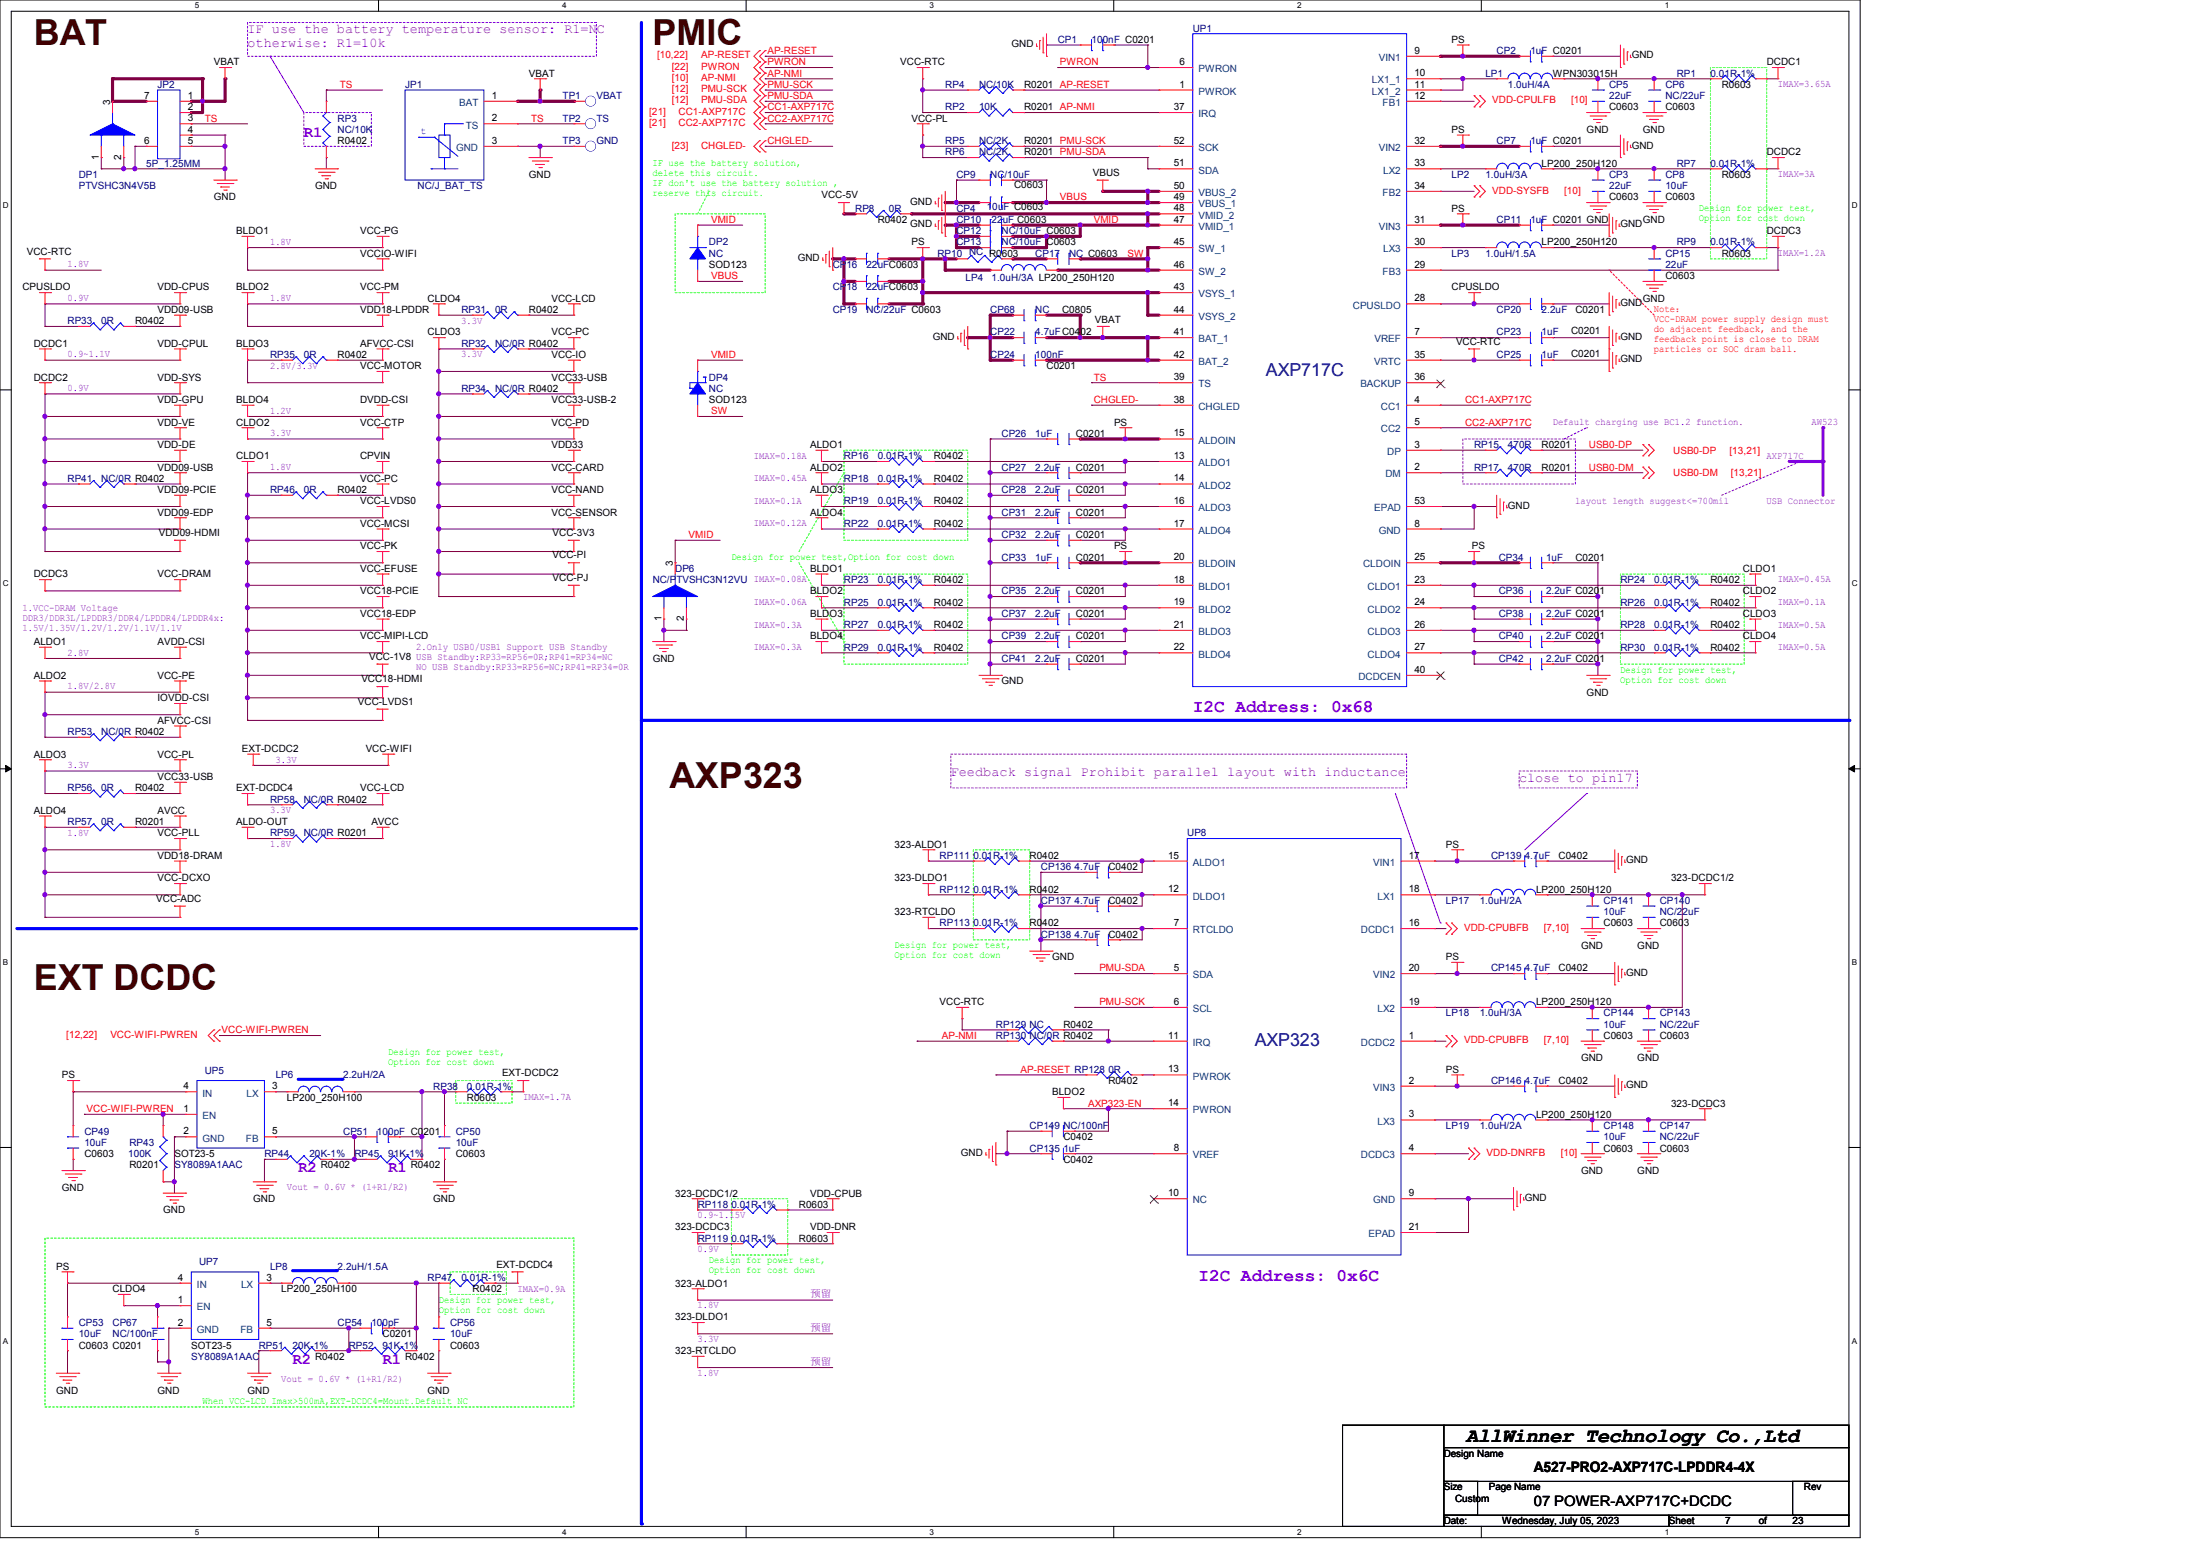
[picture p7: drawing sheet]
<svg xmlns="http://www.w3.org/2000/svg" width="297mm" height="210mm" viewBox="0 0 297 210" stroke-linecap="round" stroke-linejoin="round" font-family="sans-serif">
<defs><g id="words">
<g font-size="4.9" fill="#400000">
<text x="4.6" y="6.1">BAT</text>
<text x="88.4" y="6.1">PMIC</text>
<text x="90.7" y="106.6">AXP323</text>
<text x="4.6" y="134.1">EXT DCDC</text>
</g>
<text font-size="2.7" x="198.6" y="195.3">AllWinner Technology Co.,Ltd</text>
<g font-size="2.4" fill="#000080">
<text x="171.4" y="51">AXP717C</text>
<text x="169.9" y="141.6">AXP323</text>
</g>
<g font-size="2.4" fill="#8000ff">
<text x="161.5" y="96.4">I2C Address: 0x68</text>
<text x="162.3" y="173.4">I2C Address: 0x6C</text>
</g>
<g font-size="2.1" fill="#8000ff">
<text x="41.1" y="18.5">R1</text>
<text x="40.4" y="158.7">R2</text>
<text x="52.6" y="158.7">R1</text>
<text x="39.6" y="184.6">R2</text>
<text x="51.8" y="184.6">R1</text>
</g>
<g font-size="1.9">
<text x="207.7" y="199.3">A527-PRO2-AXP717C-LPDDR4-4X</text>
<text x="207.7" y="203.9">07 POWER-AXP717C+DCDC</text>
</g>
<g font-size="1.8" fill="#8000ff">
<text x="33.5" y="4.5">IF use the battery temperature sensor: R1=NC</text>
<text x="33.5" y="6.3">otherwise: R1=10k</text>
<text x="128.8" y="105.1">Feedback signal Prohibit parallel layout with inductance</text>
<text x="205.7" y="105.8">close to pin17</text>
</g>
<g font-size="1.4" fill="#000080">
<text x="143.3" y="5.8">CP1</text>
<text x="147.8" y="5.8">100nF C0201</text>
<text x="161.5" y="4.3">UP1</text>
<text x="21.3" y="11.9">JP2</text>
<text x="54.9" y="11.9">JP1</text>
<text x="128" y="11.9">RP4</text>
<text x="132.6" y="11.9">NC/10K</text>
<text x="201.2" y="10.4">LP1</text>
<text x="202.7" y="7.3">CP2</text>
<text x="204.2" y="11.9">1.0uH/4A</text>
<text x="207.3" y="7.3">1uF C0201</text>
<text x="217.9" y="11.9">CP5</text>
<text x="225.6" y="11.9">CP6</text>
<text x="227.1" y="10.4">RP1</text>
<text x="231.6" y="10.4">0.01R-1%</text>
<text x="45.7" y="16.5">RP3</text>
<text x="45.7" y="18">NC/10K</text>
<text x="76.2" y="13.4">TP1</text>
<text x="76.2" y="16.5">TP2</text>
<text x="80.8" y="13.4">VBAT</text>
<text x="80.8" y="16.5">TS</text>
<text x="128" y="14.9">RP2</text>
<text x="132.6" y="14.9">10K</text>
<text x="217.9" y="13.4">22uF</text>
<text x="225.6" y="13.4">NC/22uF</text>
<text x="19.8" y="22.6">5P_1.25MM</text>
<text x="76.2" y="19.5">TP3</text>
<text x="80.8" y="19.5">GND</text>
<text x="128" y="21">RP6</text>
<text x="128" y="19.5">RP5</text>
<text x="132.6" y="21">NC/2K</text>
<text x="132.6" y="19.5">NC/2K</text>
<text x="202.7" y="19.5">CP7</text>
<text x="207.3" y="19.5">1uF C0201</text>
<text x="227.1" y="22.6">RP7</text>
<text x="231.6" y="22.6">0.01R-1%</text>
<text x="10.7" y="24.1">DP1</text>
<text x="10.7" y="25.6">PTVSHC3N4V5B</text>
<text x="56.6" y="25.6">NC/J_BAT_TS</text>
<text x="115.8" y="28.7">RP8</text>
<text x="120.4" y="28.7">0R</text>
<text x="129.5" y="28.7">CP4</text>
<text x="129.5" y="24.1">CP9</text>
<text x="133.6" y="28.5">10uF C0603</text>
<text x="134.1" y="24.1">NC/10uF</text>
<text x="196.6" y="24.1">LP2</text>
<text x="201.2" y="24.1">1.0uH/3A</text>
<text x="217.9" y="24.1">CP3</text>
<text x="217.9" y="25.6">22uF</text>
<text x="225.6" y="24.1">CP8</text>
<text x="225.6" y="25.6">10uF</text>
<text x="96" y="33.2">DP2</text>
<text x="96" y="34.8">NC</text>
<text x="127" y="34.8">RP10 NC R0603</text>
<text x="129.5" y="33.2">CP13</text>
<text x="129.5" y="30.2">CP10</text>
<text x="129.5" y="31.7">CP12</text>
<text x="134.3" y="30.2">22uF C0603</text>
<text x="135.6" y="33.2">NC/10uF C0603</text>
<text x="135.6" y="31.7">NC/10uF C0603</text>
<text x="140.2" y="34.8">CP17</text>
<text x="144.8" y="34.8">NC C0603</text>
<text x="196.6" y="34.8">LP3</text>
<text x="201.2" y="34.8">1.0uH/1.5A</text>
<text x="202.7" y="30.2">CP11</text>
<text x="207.3" y="30.2">1uF C0201 GND</text>
<text x="225.6" y="34.8">CP15</text>
<text x="227.1" y="33.2">RP9</text>
<text x="231.6" y="33.2">0.01R-1%</text>
<text x="112.8" y="36.3">CP16</text>
<text x="112.8" y="39.3">CP18</text>
<text x="117.3" y="36.3">22uFC0603</text>
<text x="117.3" y="39.3">22uFC0603</text>
<text x="130.8" y="38.1">LP4</text>
<text x="134.3" y="38.1">1.0uH/3A LP200_250H120</text>
<text x="225.6" y="36.3">22uF</text>
<text x="9.1" y="43.9">RP33</text>
<text x="13.7" y="43.9">0R</text>
<text x="62.5" y="46.9">RP32</text>
<text x="62.5" y="42.4">RP31</text>
<text x="67.1" y="46.9">NC/0R R0402</text>
<text x="67.1" y="42.4">0R</text>
<text x="112.8" y="42.4">CP19</text>
<text x="117.3" y="42.4">NC/22uF C0603</text>
<text x="134.1" y="45.4">CP22</text>
<text x="134.1" y="42.4">CP68</text>
<text x="140.2" y="45.4">4.7uFC0402</text>
<text x="140.2" y="42.4">NC</text>
<text x="202.7" y="45.4">CP23</text>
<text x="202.7" y="42.4">CP20</text>
<text x="208.8" y="45.4">1uF</text>
<text x="208.8" y="42.4">2.2uF</text>
<text x="36.6" y="48.5">RP35</text>
<text x="41.1" y="48.5">0R</text>
<text x="62.5" y="53">RP34</text>
<text x="67.1" y="53">NC/0R R0402</text>
<text x="96" y="51.5">DP4</text>
<text x="96" y="53">NC</text>
<text x="134.1" y="48.5">CP24</text>
<text x="140.2" y="48.5">100nF</text>
<text x="202.7" y="48.5">CP25</text>
<text x="208.8" y="48.5">1uF</text>
<text x="135.6" y="59.1">CP26</text>
<text x="140.2" y="59.1">1uF</text>
<text x="9.1" y="65.2">RP41</text>
<text x="13.7" y="65.2">NC/0R R0402</text>
<text x="114.3" y="65.2">RP18</text>
<text x="114.3" y="62.2">RP16</text>
<text x="118.9" y="65.2">0.01R-1%</text>
<text x="118.9" y="62.2">0.01R-1%</text>
<text x="135.6" y="63.7">CP27</text>
<text x="140.2" y="63.7">2.2uF</text>
<text x="199.6" y="60.7">RP15</text>
<text x="199.6" y="63.7">RP17</text>
<text x="204.2" y="60.7">470R</text>
<text x="204.2" y="63.7">470R</text>
<text x="36.6" y="66.8">RP46</text>
<text x="41.1" y="66.8">0R</text>
<text x="114.3" y="68.3">RP19</text>
<text x="114.3" y="71.3">RP22</text>
<text x="118.9" y="68.3">0.01R-1%</text>
<text x="118.9" y="71.3">0.01R-1%</text>
<text x="135.6" y="69.8">CP31</text>
<text x="135.6" y="66.8">CP28</text>
<text x="140.2" y="69.8">2.2uF</text>
<text x="140.2" y="66.8">2.2uF</text>
<text x="91.4" y="77.4">DP6</text>
<text x="135.6" y="72.9">CP32</text>
<text x="135.6" y="75.9">CP33</text>
<text x="140.2" y="72.9">2.2uF</text>
<text x="140.2" y="75.9">1uF</text>
<text x="203" y="75.9">CP34</text>
<text x="209.4" y="75.9">1uF</text>
<text x="88.4" y="79">NC/PTVSHC3N12VU IMAX=0.08A</text>
<text x="114.3" y="79">RP23</text>
<text x="114.3" y="82">RP25</text>
<text x="118.9" y="79">0.01R-1%</text>
<text x="118.9" y="82">0.01R-1%</text>
<text x="135.6" y="80.5">CP35</text>
<text x="135.6" y="83.5">CP37</text>
<text x="140.2" y="80.5">2.2uF</text>
<text x="140.2" y="83.5">2.2uF</text>
<text x="203" y="80.5">CP36</text>
<text x="203" y="83.5">CP38</text>
<text x="209.4" y="80.5">2.2uF C0201</text>
<text x="209.4" y="83.5">2.2uF C0201</text>
<text x="219.5" y="82">RP26</text>
<text x="219.5" y="79">RP24</text>
<text x="224" y="82">0.01R-1%</text>
<text x="224" y="79">0.01R-1%</text>
<text x="114.3" y="88.1">RP29</text>
<text x="114.3" y="85">RP27</text>
<text x="118.9" y="88.1">0.01R-1%</text>
<text x="118.9" y="85">0.01R-1%</text>
<text x="135.6" y="86.6">CP39</text>
<text x="135.6" y="89.6">CP41</text>
<text x="140.2" y="86.6">2.2uF</text>
<text x="140.2" y="89.6">2.2uF</text>
<text x="203" y="86.6">CP40</text>
<text x="203" y="89.6">CP42</text>
<text x="209.4" y="86.6">2.2uF C0201</text>
<text x="209.4" y="89.6">2.2uF C0201</text>
<text x="219.5" y="88.1">RP30</text>
<text x="219.5" y="85">RP28</text>
<text x="224" y="88.1">0.01R-1%</text>
<text x="224" y="85">0.01R-1%</text>
<text x="9.1" y="99.5">RP53</text>
<text x="13.7" y="99.5">NC/0R R0402</text>
<text x="9.1" y="107.1">RP56</text>
<text x="13.7" y="107.1">0R</text>
<text x="9.1" y="111.7">RP57</text>
<text x="13.7" y="111.7">0R</text>
<text x="36.6" y="113.2">RP59</text>
<text x="36.6" y="108.7">RP58</text>
<text x="41.1" y="113.2">NC/0R R0201</text>
<text x="41.1" y="108.7">NC/0R R0402</text>
<text x="160.8" y="113.2">UP8</text>
<text x="127.3" y="116.3">RP111</text>
<text x="131.8" y="116.3">0.01R-1%</text>
<text x="141" y="117.8">CP136</text>
<text x="145.5" y="117.8">4.7uF</text>
<text x="201.9" y="116.3">CP139</text>
<text x="206.5" y="116.3">4.7uF</text>
<text x="127.3" y="120.9">RP112</text>
<text x="127.3" y="125.4">RP113</text>
<text x="131.8" y="120.9">0.01R-1%</text>
<text x="131.8" y="125.4">0.01R-1%</text>
<text x="141" y="122.4">CP137</text>
<text x="145.5" y="122.4">4.7uF</text>
<text x="195.8" y="122.4">LP17</text>
<text x="200.4" y="122.4">1.0uH/2A</text>
<text x="217.2" y="122.4">CP141</text>
<text x="217.2" y="123.9">10uF</text>
<text x="224.8" y="122.4">CP140</text>
<text x="224.8" y="123.9">NC/22uF</text>
<text x="141" y="127">CP138</text>
<text x="145.5" y="127">4.7uF</text>
<text x="201.9" y="131.5">CP145</text>
<text x="206.5" y="131.5">4.7uF</text>
<text x="195.8" y="137.6">LP18</text>
<text x="200.4" y="137.6">1.0uH/3A</text>
<text x="217.2" y="137.6">CP144</text>
<text x="224.8" y="137.6">CP143</text>
<text x="134.9" y="139.1">RP129 NC</text>
<text x="134.9" y="140.7">RP130 NC/0R R0402</text>
<text x="217.2" y="139.1">10uF</text>
<text x="224.8" y="139.1">NC/22uF</text>
<text x="27.7" y="145.4">UP5</text>
<text x="37.3" y="146">LP6</text>
<text x="46.5" y="146">2.2uH/2A</text>
<text x="58.7" y="147.5">RP38</text>
<text x="63.2" y="147.5">0.01R-1%</text>
<text x="150.1" y="145.2">0R</text>
<text x="201.9" y="146.8">CP146</text>
<text x="206.5" y="146.8">4.7uF</text>
<text x="11.4" y="153.6">CP49</text>
<text x="11.4" y="155.2">10uF</text>
<text x="17.5" y="155.2">RP43</text>
<text x="46.5" y="153.6">CP51</text>
<text x="51.1" y="153.6">100pF C0201</text>
<text x="61.7" y="153.6">CP50</text>
<text x="61.7" y="155.2">10uF</text>
<text x="139.4" y="155.9">CP135</text>
<text x="139.4" y="152.9">CP149 NC/100nF</text>
<text x="144" y="155.9">1uF</text>
<text x="195.8" y="152.9">LP19</text>
<text x="200.4" y="152.9">1.0uH/2A</text>
<text x="217.2" y="152.9">CP148</text>
<text x="217.2" y="154.4">10uF</text>
<text x="224.8" y="152.9">CP147</text>
<text x="224.8" y="154.4">NC/22uF</text>
<text x="17.4" y="156.7">100K</text>
<text x="23.6" y="158.2">SY8089A1AAC</text>
<text x="35.8" y="156.7">RP44</text>
<text x="41.9" y="156.7">20K-1%</text>
<text x="48" y="156.7">RP45</text>
<text x="52.6" y="156.7">91K-1%</text>
<text x="94.5" y="163.5">RP118</text>
<text x="99.1" y="163.5">0.01R-1%</text>
<text x="27" y="171.3">UP7</text>
<text x="36.6" y="171.9">LP8</text>
<text x="45.7" y="171.9">2.2uH/1.5A</text>
<text x="57.9" y="173.4">RP47</text>
<text x="62.5" y="173.4">0.01R-1%</text>
<text x="94.5" y="168.1">RP119</text>
<text x="99.1" y="168.1">0.01R-1%</text>
<text x="10.7" y="179.5">CP53</text>
<text x="15.2" y="179.5">CP67</text>
<text x="45.7" y="179.5">CP54</text>
<text x="50.3" y="179.5">100pF</text>
<text x="61" y="179.5">CP56</text>
<text x="10.7" y="181.1">10uF</text>
<text x="15.2" y="181.1">NC/100nF</text>
<text x="25.9" y="184.1">SY8089A1AAC</text>
<text x="35.1" y="182.6">RP51</text>
<text x="39.6" y="182.6">20K-1%</text>
<text x="47.2" y="182.6">RP52</text>
<text x="51.8" y="182.6">91K-1%</text>
<text x="61" y="181.1">10uF</text>
</g>
<g font-size="1.4">
<text x="196.6" y="5.8">PS</text>
<text x="29" y="8.8">VBAT</text>
<text x="71.6" y="10.4">VBAT</text>
<text x="121.9" y="8.8">VCC-RTC</text>
<text x="137" y="6.4">GND</text>
<text x="138.7" y="11.9">R0201 AP-RESET</text>
<text x="159.7" y="8.8">6</text>
<text x="159.7" y="11.9">1</text>
<text x="191.6" y="7.3">9</text>
<text x="191.6" y="10.3">10</text>
<text x="191.6" y="11.9">11</text>
<text x="210.3" y="10.4">WPN303015H</text>
<text x="221" y="7.9">GND</text>
<text x="233.2" y="11.9">R0603</text>
<text x="239.3" y="8.8">DCDC1</text>
<text x="19.5" y="13.4">7</text>
<text x="25.4" y="13.4">1</text>
<text x="25.4" y="14.9">2</text>
<text x="25.4" y="16.4">3</text>
<text x="25.4" y="17.9">4</text>
<text x="66.6" y="13.4">1</text>
<text x="66.6" y="16.4">2</text>
<text x="123.4" y="16.5">VCC-PL</text>
<text x="138.7" y="14.9">R0201 AP-NMI</text>
<text x="159" y="14.9">37</text>
<text x="191.6" y="13.4">12</text>
<text x="196.6" y="18">PS</text>
<text x="214.9" y="18">GND</text>
<text x="217.9" y="14.9">C0603</text>
<text x="222.5" y="18">GND</text>
<text x="225.6" y="14.9">C0603</text>
<text x="19.5" y="19.5">6</text>
<text x="25.4" y="19.5">5</text>
<text x="45.7" y="19.5">R0402</text>
<text x="66.6" y="19.5">3</text>
<text x="138.7" y="21">R0201 PMU-SDA</text>
<text x="138.7" y="19.5">R0201 PMU-SCK</text>
<text x="148" y="23.8">VBUS</text>
<text x="159" y="19.5">52</text>
<text x="159" y="22.5">51</text>
<text x="191.6" y="19.5">32</text>
<text x="191.6" y="22.5">33</text>
<text x="208.8" y="22.6">LP200_250H120</text>
<text x="221" y="20.1">GND</text>
<text x="239.3" y="21">DCDC2</text>
<text x="29" y="27.1">GND</text>
<text x="42.7" y="25.6">GND</text>
<text x="71.6" y="24.1">GND</text>
<text x="111.3" y="26.8">VCC-5V</text>
<text x="123.3" y="27.7">GND</text>
<text x="137.3" y="25.4">C0603</text>
<text x="159" y="27.1">49</text>
<text x="159" y="25.6">50</text>
<text x="159" y="28.6">48</text>
<text x="191.6" y="25.6">34</text>
<text x="196.6" y="28.7">PS</text>
<text x="217.9" y="27.1">C0603</text>
<text x="225.6" y="27.1">C0603</text>
<text x="233.2" y="24.1">R0603</text>
<text x="3.6" y="34.6">VCC-RTC</text>
<text x="32" y="31.7">BLDO1</text>
<text x="48.8" y="31.7">VCC-PG</text>
<text x="48.8" y="34.8">VCCIO-WIFI</text>
<text x="108" y="35.3">GND</text>
<text x="118.9" y="30.2">R0402</text>
<text x="123.3" y="30.8">GND</text>
<text x="123.4" y="33.2">PS</text>
<text x="159" y="33.2">45</text>
<text x="159" y="30.1">47</text>
<text x="191.6" y="33.2">30</text>
<text x="191.6" y="30.1">31</text>
<text x="208.8" y="33.2">LP200_250H120</text>
<text x="219.5" y="30.8">GND</text>
<text x="222.5" y="30.2">GND</text>
<text x="233.2" y="34.8">R0603</text>
<text x="239.3" y="31.7">DCDC3</text>
<text x="3" y="39.3">CPUSLDO</text>
<text x="21.3" y="39.3">VDD-CPUS</text>
<text x="32" y="39.3">BLDO2</text>
<text x="48.8" y="39.3">VCC-PM</text>
<text x="57.9" y="40.9">CLDO4</text>
<text x="74.7" y="40.9">VCC-LCD</text>
<text x="96" y="36.3">SOD123</text>
<text x="159" y="39.3">43</text>
<text x="159" y="36.2">46</text>
<text x="191.6" y="40.8">28</text>
<text x="191.6" y="36.2">29</text>
<text x="196.6" y="39.3">CPUSLDO</text>
<text x="219.5" y="41.4">GND</text>
<text x="222.5" y="40.9">GND</text>
<text x="225.6" y="37.8">C0603</text>
<text x="4.6" y="46.9">DCDC1</text>
<text x="18.3" y="43.9">R0402</text>
<text x="21.3" y="42.4">VDD09-USB</text>
<text x="21.3" y="46.9">VDD-CPUL</text>
<text x="32" y="46.9">BLDO3</text>
<text x="48.8" y="42.4">VDD18-LPDDR</text>
<text x="48.8" y="46.9">AFVCC-CSI</text>
<text x="57.9" y="45.4">CLDO3</text>
<text x="71.6" y="42.4">R0402</text>
<text x="74.7" y="45.4">VCC-PC</text>
<text x="126.3" y="46">GND</text>
<text x="143.8" y="42.4">C0805</text>
<text x="148.3" y="43.7">VBAT</text>
<text x="159" y="45.4">41</text>
<text x="159" y="42.3">44</text>
<text x="191.6" y="45.4">7</text>
<text x="197.2" y="46.8">VCC-RTC</text>
<text x="212.8" y="45.3">C0201</text>
<text x="213.4" y="42.4">C0201</text>
<text x="219.5" y="46">GND</text>
<text x="4.6" y="51.5">DCDC2</text>
<text x="21.3" y="51.5">VDD-SYS</text>
<text x="45.7" y="48.5">R0402</text>
<text x="48.8" y="50">VCC-MOTOR</text>
<text x="74.7" y="48.5">VCC-IO</text>
<text x="74.7" y="51.5">VCC33-USB</text>
<text x="141.7" y="50">C0201</text>
<text x="159" y="51.5">39</text>
<text x="159" y="48.4">42</text>
<text x="191.6" y="48.4">35</text>
<text x="191.6" y="51.5">36</text>
<text x="212.8" y="48.3">C0201</text>
<text x="219.5" y="49.1">GND</text>
<text x="21.3" y="54.6">VDD-GPU</text>
<text x="21.3" y="57.6">VDD-VE</text>
<text x="32" y="54.6">BLDO4</text>
<text x="32" y="57.6">CLDO2</text>
<text x="48.8" y="54.6">DVDD-CSI</text>
<text x="48.8" y="57.6">VCC-CTP</text>
<text x="74.7" y="54.6">VCC33-USB-2</text>
<text x="74.7" y="57.6">VCC-PD</text>
<text x="96" y="54.6">SOD123</text>
<text x="145.7" y="59.1">C0201</text>
<text x="150.9" y="57.6">PS</text>
<text x="159" y="59.1">15</text>
<text x="159" y="54.5">38</text>
<text x="191.6" y="54.5">4</text>
<text x="191.6" y="57.6">5</text>
<text x="21.3" y="60.7">VDD-DE</text>
<text x="21.3" y="63.7">VDD09-USB</text>
<text x="32" y="62.2">CLDO1</text>
<text x="48.8" y="62.2">CPVIN</text>
<text x="48.8" y="65.2">VCC-PC</text>
<text x="74.7" y="60.7">VDD33</text>
<text x="74.7" y="63.7">VCC-CARD</text>
<text x="109.7" y="60.7">ALDO1</text>
<text x="109.7" y="63.7">ALDO2</text>
<text x="126.5" y="65.2">R0402</text>
<text x="126.5" y="62.2">R0402</text>
<text x="145.7" y="63.7">C0201</text>
<text x="159" y="62.1">13</text>
<text x="159" y="65.2">14</text>
<text x="191.6" y="60.6">3</text>
<text x="191.6" y="63.7">2</text>
<text x="208.8" y="60.7">R0201</text>
<text x="208.8" y="63.7">R0201</text>
<text x="21.3" y="66.8">VDD09-PCIE</text>
<text x="21.3" y="69.8">VDD09-EDP</text>
<text x="45.7" y="66.8">R0402</text>
<text x="48.8" y="68.3">VCC-LVDS0</text>
<text x="48.8" y="71.3">VCC-MCSI</text>
<text x="74.7" y="66.8">VCC-NAND</text>
<text x="74.7" y="69.8">VCC-SENSOR</text>
<text x="109.7" y="66.8">ALDO3</text>
<text x="109.7" y="69.8">ALDO4</text>
<text x="126.5" y="68.3">R0402</text>
<text x="126.5" y="71.3">R0402</text>
<text x="145.7" y="69.8">C0201</text>
<text x="145.7" y="66.8">C0201</text>
<text x="159" y="68.2">16</text>
<text x="159" y="71.3">17</text>
<text x="191.6" y="71.3">8</text>
<text x="191.6" y="68.2">53</text>
<text x="204.2" y="68.9">GND</text>
<text x="21.5" y="72.6">VDD09-HDMI</text>
<text x="48.8" y="77.4">VCC-EFUSE</text>
<text x="48.8" y="74.4">VCC-PK</text>
<text x="74.8" y="72.6">VCC-3V3</text>
<text x="74.8" y="75.6">VCC-PI</text>
<text x="109.7" y="77.4">BLDO1</text>
<text x="145.7" y="72.9">C0201</text>
<text x="145.7" y="75.9">C0201</text>
<text x="150.9" y="74.4">PS</text>
<text x="159" y="75.9">20</text>
<text x="191.6" y="75.9">25</text>
<text x="199.3" y="74.4">PS</text>
<text x="213.4" y="75.9">C0201</text>
<text x="236" y="77.4">CLDO1</text>
<text x="4.6" y="78.2">DCDC3</text>
<text x="21.3" y="78.2">VCC-DRAM</text>
<text x="48.8" y="80.5">VCC18-PCIE</text>
<text x="48.8" y="83.5">VCC18-EDP</text>
<text x="74.8" y="78.7">VCC-PJ</text>
<text x="109.7" y="80.5">BLDO2</text>
<text x="109.7" y="83.5">BLDO3</text>
<text x="126.5" y="79">R0402</text>
<text x="126.5" y="82">R0402</text>
<text x="145.7" y="80.5">C0201</text>
<text x="145.7" y="83.5">C0201</text>
<text x="159" y="78.9">18</text>
<text x="159" y="82">19</text>
<text x="191.6" y="78.9">23</text>
<text x="191.6" y="82">24</text>
<text x="231.6" y="82">R0402</text>
<text x="231.6" y="79">R0402</text>
<text x="236" y="80.5">CLDO2</text>
<text x="236" y="83.5">CLDO3</text>
<text x="4.6" y="87.3">ALDO1</text>
<text x="21.3" y="87.3">AVDD-CSI</text>
<text x="48.8" y="86.6">VCC-MIPI-LCD</text>
<text x="50" y="89.3">VCC-1V8 USB Standby:RP33=RP56=0R;RP41=RP34=NC</text>
<text x="88.4" y="89.6">GND</text>
<text x="109.7" y="86.6">BLDO4</text>
<text x="126.5" y="88.1">R0402</text>
<text x="126.5" y="85">R0402</text>
<text x="145.7" y="86.6">C0201</text>
<text x="145.7" y="89.6">C0201</text>
<text x="159" y="85">21</text>
<text x="159" y="88.1">22</text>
<text x="191.6" y="85">26</text>
<text x="191.6" y="88.1">27</text>
<text x="231.6" y="88.1">R0402</text>
<text x="231.6" y="85">R0402</text>
<text x="236" y="86.6">CLDO4</text>
<text x="4.6" y="91.9">ALDO2</text>
<text x="21.3" y="91.9">VCC-PE</text>
<text x="21.3" y="95">IOVDD-CSI</text>
<text x="48.5" y="95.4">VCC-LVDS1</text>
<text x="48.9" y="92.4">VCC18-HDMI</text>
<text x="135.6" y="92.7">GND</text>
<text x="191.6" y="91.1">40</text>
<text x="214.9" y="94.2">GND</text>
<text x="21.3" y="98">AFVCC-CSI</text>
<text x="32.8" y="101.8">EXT-DCDC2</text>
<text x="49.5" y="101.8">VCC-WIFI</text>
<text x="4.6" y="102.6">ALDO3</text>
<text x="18.3" y="107.1">R0402</text>
<text x="21.3" y="102.6">VCC-PL</text>
<text x="21.3" y="105.6">VCC33-USB</text>
<text x="32" y="107.1">EXT-DCDC4</text>
<text x="48.8" y="107.1">VCC-LCD</text>
<text x="4.6" y="110.2">ALDO4</text>
<text x="18.3" y="111.7">R0201</text>
<text x="21.3" y="110.2">AVCC</text>
<text x="21.3" y="113.2">VCC-PLL</text>
<text x="32" y="111.7">ALDO-OUT</text>
<text x="50.3" y="111.7">AVCC</text>
<text x="21.3" y="116.3">VDD18-DRAM</text>
<text x="21.3" y="119.3">VCC-DCXO</text>
<text x="121.2" y="114.8">323-ALDO1</text>
<text x="121.2" y="119.3">323-DLDO1</text>
<text x="139.4" y="116.3">R0402</text>
<text x="150.1" y="117.8">C0402</text>
<text x="158.2" y="116.2">15</text>
<text x="190.8" y="116.2">17</text>
<text x="195.8" y="114.8">PS</text>
<text x="211.1" y="116.3">C0402</text>
<text x="220.2" y="116.9">GND</text>
<text x="226.3" y="119.3">323-DCDC1/2</text>
<text x="21.2" y="122.1">VCC-ADC</text>
<text x="121.2" y="123.9">323-RTCLDO</text>
<text x="139.4" y="120.9">R0402</text>
<text x="139.4" y="125.4">R0402</text>
<text x="150.1" y="122.4">C0402</text>
<text x="158.2" y="120.8">12</text>
<text x="159" y="125.4">7</text>
<text x="190.8" y="120.8">18</text>
<text x="190.8" y="125.4">16</text>
<text x="208" y="120.9">LP200_250H120</text>
<text x="217.2" y="125.4">C0603</text>
<text x="224.8" y="125.4">C0603</text>
<text x="142.5" y="130">GND</text>
<text x="150.1" y="127">C0402</text>
<text x="159" y="131.5">5</text>
<text x="190.8" y="131.5">20</text>
<text x="195.8" y="130">PS</text>
<text x="211.1" y="131.5">C0402</text>
<text x="214.1" y="128.5">GND</text>
<text x="221.7" y="128.5">GND</text>
<text x="127.3" y="136.1">VCC-RTC</text>
<text x="159" y="136.1">6</text>
<text x="190.8" y="136.1">19</text>
<text x="208" y="136.1">LP200_250H120</text>
<text x="220.2" y="132.1">GND</text>
<text x="144" y="139.1">R0402</text>
<text x="158.2" y="140.6">11</text>
<text x="190.8" y="140.6">1</text>
<text x="214.1" y="143.7">GND</text>
<text x="217.2" y="140.7">C0603</text>
<text x="221.7" y="143.7">GND</text>
<text x="224.8" y="140.7">C0603</text>
<text x="8.4" y="146">PS</text>
<text x="24.9" y="147.5">4</text>
<text x="36.9" y="147.5">3</text>
<text x="38.9" y="149.1">LP200_250H100</text>
<text x="63.2" y="149.1">R0603</text>
<text x="68" y="145.7">EXT-DCDC2</text>
<text x="142.5" y="148.3">BLDO2</text>
<text x="150.1" y="146.8">R0402</text>
<text x="158.2" y="145.2">13</text>
<text x="158.2" y="149.8">14</text>
<text x="190.8" y="146.7">2</text>
<text x="195.8" y="145.2">PS</text>
<text x="211.1" y="146.8">C0402</text>
<text x="220.2" y="147.4">GND</text>
<text x="226.3" y="149.8">323-DCDC3</text>
<text x="24.9" y="150.5">1</text>
<text x="24.9" y="153.6">2</text>
<text x="36.9" y="153.6">5</text>
<text x="144" y="154.4">C0402</text>
<text x="159" y="155.9">8</text>
<text x="190.8" y="151.3">3</text>
<text x="190.8" y="155.9">4</text>
<text x="208" y="151.3">LP200_250H120</text>
<text x="217.2" y="155.9">C0603</text>
<text x="224.8" y="155.9">C0603</text>
<text x="8.4" y="161.2">GND</text>
<text x="11.4" y="156.7">C0603</text>
<text x="17.5" y="158.2">R0201</text>
<text x="23.6" y="156.7">SOT23-5</text>
<text x="43.4" y="158.2">R0402</text>
<text x="55.6" y="158.2">R0402</text>
<text x="61.7" y="156.7">C0603</text>
<text x="130.1" y="156.5">GND</text>
<text x="144" y="157.4">C0402</text>
<text x="158.2" y="162">10</text>
<text x="190.8" y="162">9</text>
<text x="214.1" y="159">GND</text>
<text x="221.7" y="159">GND</text>
<text x="22.1" y="164.3">GND</text>
<text x="34.3" y="162.8">GND</text>
<text x="58.7" y="162.8">GND</text>
<text x="91.4" y="166.6">323-DCDC3</text>
<text x="91.4" y="162">323-DCDC1/2</text>
<text x="108.2" y="163.5">R0603</text>
<text x="109.7" y="162">VDD-CPUB</text>
<text x="109.7" y="166.6">VDD-DNR</text>
<text x="190.8" y="166.5">21</text>
<text x="206.5" y="162.6">GND</text>
<text x="7.6" y="171.9">PS</text>
<text x="24.1" y="173.4">4</text>
<text x="36.1" y="173.4">3</text>
<text x="67.2" y="171.6">EXT-DCDC4</text>
<text x="108.2" y="168.1">R0603</text>
<text x="15.2" y="175">CLDO4</text>
<text x="24.1" y="176.4">1</text>
<text x="24.1" y="179.5">2</text>
<text x="36.1" y="179.5">5</text>
<text x="38.1" y="175">LP200_250H100</text>
<text x="64" y="175">R0402</text>
<text x="91.4" y="174.2">323-ALDO1</text>
<text x="91.4" y="178.8">323-DLDO1</text>
<text x="10.7" y="182.6">C0603 C0201</text>
<text x="25.9" y="182.6">SOT23-5</text>
<text x="42.7" y="184.1">R0402</text>
<text x="51.8" y="181.1">C0201</text>
<text x="54.9" y="184.1">R0402</text>
<text x="61" y="182.6">C0603</text>
<text x="91.4" y="183.3">323-RTCLDO</text>
<text x="7.6" y="188.7">GND</text>
<text x="21.3" y="188.7">GND</text>
<text x="33.5" y="188.7">GND</text>
<text x="57.9" y="188.7">GND</text>
<text x="195.5" y="197.2">Design Name</text>
<text x="195.5" y="201.8">Size</text>
<text x="197.1" y="203.3">Custom</text>
<text x="201.6" y="201.8">Page Name</text>
<text x="244.3" y="201.8">Rev</text>
<text x="195.5" y="206.4">Date:</text>
<text x="203.5" y="206.4">Wednesday, July 05, 2023</text>
<text x="226" y="206.4">Sheet</text>
<text x="233.6" y="206.4">7</text>
<text x="238.2" y="206.4">of</text>
<text x="242.8" y="206.4">23</text>
</g>
<g font-size="1.4" fill="#f00">
<text x="46" y="11.9">TS</text>
<text x="89" y="7.9">[10,22]</text>
<text x="91" y="9.4">[22]</text>
<text x="91" y="11">[10]</text>
<text x="95" y="9.4">PWRON</text>
<text x="95" y="11">AP-NMI</text>
<text x="95" y="7.9">AP-RESET</text>
<text x="103.9" y="8.8">PWRON</text>
<text x="103.9" y="10.4">AP-NMI</text>
<text x="103.9" y="7.3">AP-RESET</text>
<text x="103.9" y="11.9">PMU-SCK</text>
<text x="143.6" y="8.8">PWRON</text>
<text x="27.7" y="16.5">TS</text>
<text x="71.9" y="16.5">TS</text>
<text x="87.9" y="15.5">[21]</text>
<text x="87.9" y="17.1">[21]</text>
<text x="91" y="12.5">[12]</text>
<text x="91" y="14">[12]</text>
<text x="91.9" y="15.5">CC1-AXP717C</text>
<text x="91.9" y="17.1">CC2-AXP717C</text>
<text x="95" y="12.5">PMU-SCK</text>
<text x="95" y="14">PMU-SDA</text>
<text x="103.9" y="13.4">PMU-SDA</text>
<text x="103.9" y="14.9">CC1-AXP717C</text>
<text x="103.9" y="16.5">CC2-AXP717C</text>
<text x="202.1" y="14">VDD-CPULFB</text>
<text x="212.8" y="14">[10]</text>
<text x="91" y="20.1">[23]</text>
<text x="95" y="20.1">CHGLED-</text>
<text x="103.9" y="19.5">CHGLED-</text>
<text x="143.6" y="27.1">VBUS</text>
<text x="202.1" y="26.2">VDD-SYSFB</text>
<text x="211.8" y="26.2">[10]</text>
<text x="96.3" y="30.2">VMID</text>
<text x="148.1" y="30.2">VMID</text>
<text x="152.7" y="34.8">SW</text>
<text x="96.3" y="37.8">VBUS</text>
<text x="224" y="42.3">Note：</text>
<text x="224" y="43.6">VCC-DRAM power supply design must</text>
<text x="224" y="45">do adjacent feedback, and the</text>
<text x="224" y="46.4">feedback point is close to DRAM</text>
<text x="224" y="47.7">particles or SOC dram ball.</text>
<text x="96.3" y="48.5">VMID</text>
<text x="148.1" y="51.5">TS</text>
<text x="96.3" y="56.1">SW</text>
<text x="148.1" y="54.6">CHGLED-</text>
<text x="198.4" y="54.6">CC1-AXP717C</text>
<text x="198.4" y="57.6">CC2-AXP717C</text>
<text x="215.2" y="60.7">USB0-DP</text>
<text x="215.2" y="63.7">USB0-DM</text>
<text x="226.6" y="61.4">USB0-DP</text>
<text x="226.6" y="64.5">USB0-DM</text>
<text x="234.2" y="61.4">[13,21]</text>
<text x="234.4" y="64.5">[13,21]</text>
<text x="93.3" y="72.9">VMID</text>
<text x="148.9" y="131.5">PMU-SDA</text>
<text x="198.3" y="126">VDD-CPUBFB</text>
<text x="209.1" y="126">[7,10]</text>
<text x="148.9" y="136.1">PMU-SCK</text>
<text x="9" y="140.5">[12,22]</text>
<text x="14.9" y="140.5">VCC-WIFI-PWREN</text>
<text x="30" y="139.9">VCC-WIFI-PWREN</text>
<text x="127.5" y="140.7">AP-NMI</text>
<text x="198.3" y="141.3">VDD-CPUBFB</text>
<text x="209.1" y="141.3">[7,10]</text>
<text x="138.2" y="145.2">AP-RESET RP128</text>
<text x="147.4" y="149.8">AXP323-EN</text>
<text x="11.7" y="150.6">VCC-WIFI-PWREN</text>
<text x="201.3" y="156.5">VDD-DNRFB</text>
<text x="211.4" y="156.5">[10]</text>
</g>
<g font-size="1.4" fill="#004080">
<text x="162.3" y="9.8">PWRON</text>
<text x="185.8" y="11.3">LX1_1</text>
<text x="186.7" y="8.3">VIN1</text>
<text x="62.2" y="14.4">BAT</text>
<text x="63.1" y="17.4">TS</text>
<text x="162.3" y="15.9">IRQ</text>
<text x="162.3" y="12.8">PWROK</text>
<text x="185.8" y="12.8">LX1_2</text>
<text x="187.2" y="14.4">FB1</text>
<text x="61.8" y="20.4">GND</text>
<text x="162.3" y="20.4">SCK</text>
<text x="162.3" y="23.5">SDA</text>
<text x="186.7" y="20.4">VIN2</text>
<text x="187.3" y="23.5">LX2</text>
<text x="162.3" y="28.1">VBUS_1</text>
<text x="162.3" y="26.5">VBUS_2</text>
<text x="162.3" y="29.6">VMID_2</text>
<text x="187.2" y="26.5">FB2</text>
<text x="162.3" y="34.2">SW_1</text>
<text x="162.3" y="31.1">VMID_1</text>
<text x="186.7" y="31.1">VIN3</text>
<text x="187.3" y="34.2">LX3</text>
<text x="162.3" y="40.3">VSYS_1</text>
<text x="162.3" y="37.2">SW_2</text>
<text x="183.2" y="41.8">CPUSLDO</text>
<text x="187.2" y="37.2">FB3</text>
<text x="162.3" y="46.4">BAT_1</text>
<text x="162.3" y="43.3">VSYS_2</text>
<text x="186.1" y="46.4">VREF</text>
<text x="162.3" y="52.5">TS</text>
<text x="162.3" y="49.4">BAT_2</text>
<text x="184.2" y="52.5">BACKUP</text>
<text x="186.1" y="49.4">VRTC</text>
<text x="162.3" y="55.5">CHGLED</text>
<text x="187" y="55.5">CC1</text>
<text x="187" y="58.5">CC2</text>
<text x="162.3" y="63.1">ALDO1</text>
<text x="162.3" y="60.1">ALDOIN</text>
<text x="187.6" y="64.6">DM</text>
<text x="187.9" y="61.6">DP</text>
<text x="162.3" y="66.2">ALDO2</text>
<text x="162.3" y="69.2">ALDO3</text>
<text x="186.1" y="69.2">EPAD</text>
<text x="162.3" y="72.3">ALDO4</text>
<text x="162.3" y="76.8">BLDOIN</text>
<text x="184.6" y="76.8">CLDOIN</text>
<text x="186.7" y="72.3">GND</text>
<text x="162.3" y="79.9">BLDO1</text>
<text x="162.3" y="82.9">BLDO2</text>
<text x="185.2" y="79.9">CLDO1</text>
<text x="185.2" y="82.9">CLDO2</text>
<text x="162.3" y="86">BLDO3</text>
<text x="162.3" y="89">BLDO4</text>
<text x="185.2" y="86">CLDO3</text>
<text x="185.2" y="89">CLDO4</text>
<text x="184" y="92.1">DCDCEN</text>
<text x="161.5" y="117.2">ALDO1</text>
<text x="186" y="117.2">VIN1</text>
<text x="161.5" y="121.8">DLDO1</text>
<text x="186.6" y="121.8">LX1</text>
<text x="161.5" y="126.4">RTCLDO</text>
<text x="184.3" y="126.4">DCDC1</text>
<text x="161.5" y="132.5">SDA</text>
<text x="161.5" y="137">SCL</text>
<text x="186" y="132.5">VIN2</text>
<text x="186.6" y="137">LX2</text>
<text x="161.5" y="141.6">IRQ</text>
<text x="184.3" y="141.6">DCDC2</text>
<text x="27.4" y="148.5">IN</text>
<text x="33.4" y="148.5">LX</text>
<text x="161.5" y="146.2">PWROK</text>
<text x="186" y="147.7">VIN3</text>
<text x="27.4" y="151.5">EN</text>
<text x="27.4" y="154.6">GND</text>
<text x="33.3" y="154.6">FB</text>
<text x="161.5" y="150.7">PWRON</text>
<text x="186.6" y="152.3">LX3</text>
<text x="161.5" y="156.8">VREF</text>
<text x="184.3" y="156.8">DCDC3</text>
<text x="161.5" y="162.9">NC</text>
<text x="185.3" y="167.5">EPAD</text>
<text x="186" y="162.9">GND</text>
<text x="26.7" y="177.4">EN</text>
<text x="26.7" y="174.4">IN</text>
<text x="32.6" y="174.4">LX</text>
<text x="26.7" y="180.5">GND</text>
<text x="32.6" y="180.5">FB</text>
</g>
<g font-size="1.4" fill="#8000ff">
<text x="240.8" y="11.8">IMAX=3.65A</text>
<text x="240.8" y="24">IMAX=3A</text>
<text x="36.6" y="33.1">1.8V</text>
<text x="240.8" y="34.7">IMAX=1.2A</text>
<text x="9.1" y="36.2">1.8V</text>
<text x="9.1" y="40.8">0.9V</text>
<text x="36.6" y="40.8">1.8V</text>
<text x="62.5" y="43.8">3.3V</text>
<text x="9.1" y="48.4">0.9~1.1V</text>
<text x="9.1" y="53">0.9V</text>
<text x="36.6" y="49.9">2.8V/3.3V</text>
<text x="62.5" y="48.4">3.3V</text>
<text x="36.6" y="56">1.2V</text>
<text x="36.6" y="59.1">3.3V</text>
<text x="210.3" y="57.5">Default charging use BC1.2 function.</text>
<text x="245.3" y="57.5">AW523</text>
<text x="36.6" y="63.6">1.8V</text>
<text x="102.1" y="62.1">IMAX=0.18A</text>
<text x="102.1" y="65.2">IMAX=0.45A</text>
<text x="239.2" y="62.1">AXP717C</text>
<text x="102.1" y="68.2">IMAX=0.1A</text>
<text x="102.1" y="71.2">IMAX=0.12A</text>
<text x="213.3" y="68.2">layout length suggest&lt;=700mil</text>
<text x="239.2" y="68.2">USB Connector</text>
<text x="3" y="82.7">1.VCC-DRAM Voltage</text>
<text x="102.1" y="81.9">IMAX=0.06A</text>
<text x="240.8" y="78.9">IMAX=0.45A</text>
<text x="240.8" y="81.9">IMAX=0.1A</text>
<text x="3" y="84">DDR3/DDR3L/LPDDR3/DDR4/LPDDR4/LPDDR4x:</text>
<text x="3" y="85.4">1.5V/1.35V/1.2V/1.2V/1.1V/1.1V</text>
<text x="9.1" y="88.8">2.8V</text>
<text x="56.4" y="88">2.Only USB0/USB1 Support USB Standby</text>
<text x="102.1" y="85">IMAX=0.3A</text>
<text x="102.1" y="88">IMAX=0.3A</text>
<text x="240.8" y="85">IMAX=0.5A</text>
<text x="240.8" y="88">IMAX=0.5A</text>
<text x="9.1" y="93.3">1.8V/2.8V</text>
<text x="56.4" y="90.7">NO USB Standby:RP33=RP56=NC;RP41=RP34=0R</text>
<text x="9.1" y="104">3.3V</text>
<text x="37.3" y="103.3">3.3V</text>
<text x="9.1" y="113.2">1.8V</text>
<text x="36.6" y="110.1">3.3V</text>
<text x="36.6" y="114.7">1.8V</text>
<text x="70.9" y="149">IMAX=1.7A</text>
<text x="38.9" y="161.2">Vout = 0.6V * (1+R1/R2)</text>
<text x="94.5" y="165">0.9~1.15V</text>
<text x="94.5" y="169.5">0.9V</text>
<text x="70.1" y="174.9">IMAX=0.9A</text>
<text x="94.5" y="177.2">1.8V</text>
<text x="109.7" y="175.6">预留</text>
<text x="94.5" y="181.7">3.3V</text>
<text x="109.7" y="180.2">预留</text>
<text x="109.7" y="184.8">预留</text>
<text x="38.1" y="187.1">Vout = 0.6V * (1+R1/R2)</text>
<text x="94.5" y="186.3">1.8V</text>
</g>
<text font-size="1.4" fill="#00f" x="57" y="18.2">t</text>
<g font-size="1.4" fill="#0f0">
<text x="88.4" y="22.5">IF use the battery solution,</text>
<text x="88.4" y="23.8">delete this circuit.</text>
<text x="88.4" y="25.2">IF don't use the battery solution ,</text>
<text x="88.4" y="26.5">reserve this circuit.</text>
<text x="230.1" y="28.6">Design for power test,</text>
<text x="230.1" y="29.9">Option for cost down</text>
<text x="99" y="75.8">Design for power test,Option for cost down</text>
<text x="219.4" y="91.1">Design for power test,</text>
<text x="219.4" y="92.4">Option for cost down</text>
<text x="121.1" y="128.4">Design for power test,</text>
<text x="121.1" y="129.8">Option for cost down</text>
<text x="52.6" y="142.9">Design for power test,</text>
<text x="52.6" y="144.2">Option for cost down</text>
<text x="96" y="171.1">Design for power test,</text>
<text x="96" y="172.4">Option for cost down</text>
<text x="59.4" y="176.4">Design for power test,</text>
<text x="59.4" y="177.8">Option for cost down</text>
<text x="27.4" y="190.1">When VCC-LCD Imax&gt;500mA,EXT-DCDC4=Mount.Default NC</text>
</g>
<g font-size="1.3">
<text x="14.9" y="14.2" transform="rotate(-90 14.9 14.2)">3</text>
<text x="13.4" y="21.6" transform="rotate(-90 13.4 21.6)">1</text>
<text x="16.4" y="21.6" transform="rotate(-90 16.4 21.6)">2</text>
<text x="91.1" y="76.7" transform="rotate(-90 91.1 76.7)">3</text>
<text x="89.6" y="84.1" transform="rotate(-90 89.6 84.1)">1</text>
<text x="92.6" y="84.1" transform="rotate(-90 92.6 84.1)">2</text>
</g>
<g font-size="1.1">
<text x="26.4" y="1.1">5</text>
<text x="76.1" y="1.1">4</text>
<text x="125.9" y="1.1">3</text>
<text x="175.7" y="1.1">2</text>
<text x="225.5" y="1.1">1</text>
<text x=".4" y="28.1">D</text>
<text x="250.8" y="28.1">D</text>
<text x=".4" y="79.4">C</text>
<text x="250.8" y="79.4">C</text>
<text x=".4" y="130.7">B</text>
<text x="250.8" y="130.7">B</text>
<text x=".4" y="181.9">A</text>
<text x="250.8" y="181.9">A</text>
<text x="26.4" y="207.8">5</text>
<text x="76.1" y="207.8">4</text>
<text x="125.9" y="207.8">3</text>
<text x="175.7" y="207.8">2</text>
<text x="225.5" y="207.8">1</text>
</g>
</g></defs>
<path d="M0 0h251.9v208.2h-251.9zM1.5 1.5h248.9v205.2h-248.9z" fill="none" stroke="#000" stroke-width=".14"/>
<g fill="#fff">
<path d="M26.4 .2h.6v1.2h-.6z"/>
<path d="M26.4 206.8h.6v1.2h-.6z"/>
</g>
<path d="M51.3 0v1.5M51.3 206.7v1.5" fill="none" stroke="#000" stroke-width=".14"/>
<g fill="#fff">
<path d="M76.1 .2h.6v1.2h-.6z"/>
<path d="M76.1 206.8h.6v1.2h-.6z"/>
</g>
<path d="M101 0v1.5M101 206.7v1.5" fill="none" stroke="#000" stroke-width=".14"/>
<g fill="#fff">
<path d="M125.9 .2h.6v1.2h-.6z"/>
<path d="M125.9 206.8h.6v1.2h-.6z"/>
</g>
<path d="M150.8 0v1.5M150.8 206.7v1.5" fill="none" stroke="#000" stroke-width=".14"/>
<g fill="#fff">
<path d="M175.7 .2h.6v1.2h-.6z"/>
<path d="M175.7 206.8h.6v1.2h-.6z"/>
</g>
<path d="M200.6 0v1.5M200.6 206.7v1.5" fill="none" stroke="#000" stroke-width=".14"/>
<g fill="#fff">
<path d="M225.5 .2h.6v1.2h-.6z"/>
<path d="M225.5 206.8h.6v1.2h-.6z"/>
<path d="M.4 27.1h.7v1.2h-.7z"/>
<path d="M250.8 27.1h.7v1.2h-.7z"/>
<path d="M.4 78.4h.7v1.2h-.7z"/>
<path d="M250.8 78.4h.7v1.2h-.7z"/>
</g>
<path d="M0 52.8h1.5M250.4 52.8h1.5" fill="none" stroke="#000" stroke-width=".14"/>
<g fill="#fff">
<path d="M.4 129.7h.7v1.2h-.7z"/>
<path d="M250.8 129.7h.7v1.2h-.7z"/>
</g>
<path d="M0 104.1h1.5M250.4 104.1h1.5" fill="none" stroke="#000" stroke-width=".14"/>
<path d="M.8 103.6l.7 .5-.7 .4zM250.4 104.1l.8-.5v.9z" fill="#000" stroke="#000" stroke-width=".14"/>
<g fill="#fff">
<path d="M.4 181h.7v1.2h-.7z"/>
<path d="M250.8 181h.7v1.2h-.7z"/>
</g>
<path d="M0 155.4h1.5M250.4 155.4h1.5" fill="none" stroke="#000" stroke-width=".14"/>
<path d="M86.9 97.5h163.5" fill="none" stroke="#00f" stroke-width=".42"/>
<circle cx="250.4" cy="97.5" r=".21" fill="#00f"/>
<path d="M86.9 3v203.3" fill="none" stroke="#00f" stroke-width=".42"/>
<circle cx="86.9" cy="206.3" r=".21" fill="#00f"/>
<path d="M33.5 3h47.3v4.6h-47.3zM41.1 15.2h9.2v4.6h-9.2zM198.1 59.4h15.3v6.1h-15.3zM211.8 59.4l3.1-1.5M214.9 57.9h.1" fill="none" stroke="#8000ff" stroke-width=".14" stroke-dasharray=".3 .3"/>
<path d="M36.6 7.6h.1M36.6 7.6l4.5 7.6" fill="none" stroke="#8000ff" stroke-width=".14"/>
<path d="M231.6 9.1h7.7v26h-7.7zM91.4 29h12.2v10.6h-12.2zM94.5 29l1.5-3.1M96 25.9h.1M108.2 74.7l6.1-10.7M108.2 76.2l6.1 10.7M114.3 61h16.8v12.2h-16.8zM114.3 77.7h16.8v12.2h-16.8zM114.3 64h.1M219.5 77.7h16.7v12.2h-16.7zM114.3 86.9h.1" fill="none" stroke="#0f0" stroke-width=".14" stroke-dasharray=".3 .3"/>
<path d="M242.3 62.5h4.6" fill="none" stroke="#8000ff" stroke-width=".42"/>
<circle cx="246.9" cy="62.5" r=".21" fill="#8000ff"/>
<path d="M246.9 62.5v4.6" fill="none" stroke="#8000ff" stroke-width=".42"/>
<circle cx="246.9" cy="62.5" r=".21" fill="#8000ff"/>
<path d="M246.9 57.9v4.6" fill="none" stroke="#8000ff" stroke-width=".42"/>
<circle cx="246.9" cy="57.9" r=".21" fill="#8000ff"/>
<path d="M233.2 67.1l10.6-4.6M243.8 62.5h.1" fill="none" stroke="#8000ff" stroke-width=".14" stroke-dasharray=".3 .3"/>
<path d="M217.9 36.6h.1M224 42.7l-6.1-6.1" fill="none" stroke="#f00" stroke-width=".14" stroke-dasharray=".3 .3"/>
<path d="M2.3 125.7h83.8" fill="none" stroke="#00f" stroke-width=".42"/>
<circle cx="86.1" cy="125.7" r=".21" fill="#00f"/>
<path d="M131.8 115.1h7.6v12.2h-7.6zM61.7 146.3h7.6v3.1h-7.6zM6.1 167.6h71.6v22.9h-71.6zM61 172.2h7.6v3.1h-7.6zM99.1 162.3h7.6v7.6h-7.6z" fill="none" stroke="#0f0" stroke-width=".14" stroke-dasharray=".3 .3"/>
<path d="M128.8 102.1h61.7v4.6h-61.7zM205.7 104.4h16v2.3h-16z" fill="none" stroke="#8000ff" stroke-width=".14" stroke-dasharray=".3 .3"/>
<path d="M189 107.4l6.1 17.6M214.9 107.4h.1M214.9 107.4l-8.4 7.7M195.1 125h.1" fill="none" stroke="#8000ff" stroke-width=".14"/>
<g fill="none" stroke="#800040" stroke-width=".14">
<path d="M125 10.7h.1M125 12.2h.1M125 15.2h.1M125 18.3h.1M125 19.8h.1M125 12.2h6.1M125 10.7v4.5M125 18.3v3M125 15.2h6.1M125 19.8h6.1M138.7 12.2h.1M138.7 15.2h.1"/>
<path d="M138.7 12.2h18.3M138.7 15.2h18.3M141.7 6.1h.1M141.7 6.1h4.6M143.3 9.1h.1M143.3 9.1h13.7M150.9 6.1h.1M150.9 6.1h4.5M155.4 6.1h.1M155.4 9.1h.1M155.4 6.1v3M125 21.3h.1"/>
<path d="M125 21.3h6.1"/>
</g>
<g fill="#f0f" stroke="#f0f" stroke-width=".14">
<circle cx="155.4" cy="9.1" r=".28"/>
<circle cx="124.9" cy="12.2" r=".28"/>
<circle cx="124.9" cy="19.8" r=".28"/>
</g>
<path d="M137.2 27.4h4.5" fill="none" stroke="#800040" stroke-width=".42"/>
<circle cx="137.2" cy="27.4" r=".21" fill="#800040"/>
<path d="M149.4 25.9h6" fill="none" stroke="#800040" stroke-width=".42"/>
<circle cx="149.4" cy="25.9" r=".21" fill="#800040"/>
<path d="M128 27.4h1.5" fill="none" stroke="#800040" stroke-width=".42"/>
<circle cx="128" cy="27.4" r=".21" fill="#800040"/>
<path d="M129.5 24.4h.1M129.5 24.4h3.1M129.5 24.4v3M137.2 24.4h.1M137.2 24.4h4.5M141.7 24.4h.1M141.7 24.4v3" fill="none" stroke="#800040" stroke-width=".14"/>
<g fill="#f0f" stroke="#f0f" stroke-width=".14">
<circle cx="141.7" cy="27.4" r=".28"/>
<circle cx="129.5" cy="27.4" r=".28"/>
</g>
<path d="M129.5 27.4h3.1" fill="none" stroke="#800040" stroke-width=".42"/>
<circle cx="129.5" cy="27.4" r=".21" fill="#800040"/>
<path d="M155.4 25.9h1.6" fill="none" stroke="#800040" stroke-width=".42"/>
<circle cx="155.4" cy="25.9" r=".21" fill="#800040"/>
<path d="M155.4 27.4h1.6" fill="none" stroke="#800040" stroke-width=".42"/>
<circle cx="155.4" cy="27.4" r=".21" fill="#800040"/>
<path d="M123.4 29h32" fill="none" stroke="#800040" stroke-width=".42"/>
<circle cx="123.4" cy="29" r=".21" fill="#800040"/>
<circle cx="155.4" cy="28.9" r=".28" fill="#f0f" stroke="#f0f" stroke-width=".14"/>
<path d="M114.3 29h1.5" fill="none" stroke="#800040" stroke-width=".42"/>
<circle cx="114.3" cy="29" r=".21" fill="#800040"/>
<path d="M137.2 30.5h9.1" fill="none" stroke="#800040" stroke-width=".42"/>
<circle cx="137.2" cy="30.5" r=".21" fill="#800040"/>
<circle cx="146.3" cy="30.5" r=".28" fill="#f0f" stroke="#f0f" stroke-width=".14"/>
<path d="M155.4 29v1.5" fill="none" stroke="#800040" stroke-width=".42"/>
<circle cx="155.4" cy="29" r=".21" fill="#800040"/>
<circle cx="155.4" cy="30.5" r=".28" fill="#f0f" stroke="#f0f" stroke-width=".14"/>
<path d="M155.4 30.5h1.6" fill="none" stroke="#800040" stroke-width=".42"/>
<circle cx="155.4" cy="30.5" r=".21" fill="#800040"/>
<path d="M155.4 29h1.6" fill="none" stroke="#800040" stroke-width=".42"/>
<circle cx="155.4" cy="29" r=".21" fill="#800040"/>
<path d="M137.2 32h4.5" fill="none" stroke="#800040" stroke-width=".42"/>
<circle cx="137.2" cy="32" r=".21" fill="#800040"/>
<path d="M146.3 30.5v1.5" fill="none" stroke="#800040" stroke-width=".42"/>
<circle cx="146.3" cy="30.5" r=".21" fill="#800040"/>
<path d="M128 30.5h1.5" fill="none" stroke="#800040" stroke-width=".42"/>
<circle cx="128" cy="30.5" r=".21" fill="#800040"/>
<path d="M129.5 32h3.1" fill="none" stroke="#800040" stroke-width=".42"/>
<circle cx="129.5" cy="32" r=".21" fill="#800040"/>
<circle cx="129.5" cy="32" r=".28" fill="#f0f" stroke="#f0f" stroke-width=".14"/>
<path d="M129.5 30.5v1.5" fill="none" stroke="#800040" stroke-width=".42"/>
<circle cx="129.5" cy="30.5" r=".21" fill="#800040"/>
<path d="M129.5 30.5h3.1" fill="none" stroke="#800040" stroke-width=".42"/>
<circle cx="129.5" cy="30.5" r=".21" fill="#800040"/>
<circle cx="129.5" cy="30.5" r=".28" fill="#f0f" stroke="#f0f" stroke-width=".14"/>
<path d="M129.5 33.5h3.1" fill="none" stroke="#800040" stroke-width=".42"/>
<circle cx="129.5" cy="33.5" r=".21" fill="#800040"/>
<path d="M129.5 32v1.5" fill="none" stroke="#800040" stroke-width=".42"/>
<circle cx="129.5" cy="32" r=".21" fill="#800040"/>
<path d="M137.2 33.5h4.5" fill="none" stroke="#800040" stroke-width=".42"/>
<circle cx="137.2" cy="33.5" r=".21" fill="#800040"/>
<path d="M141.7 32v1.5" fill="none" stroke="#800040" stroke-width=".42"/>
<circle cx="141.7" cy="32" r=".21" fill="#800040"/>
<path d="M141.7 32h4.6" fill="none" stroke="#800040" stroke-width=".42"/>
<circle cx="141.7" cy="32" r=".21" fill="#800040"/>
<circle cx="141.7" cy="32" r=".28" fill="#f0f" stroke="#f0f" stroke-width=".14"/>
<path d="M141.7 27.4h13.7" fill="none" stroke="#800040" stroke-width=".42"/>
<circle cx="141.7" cy="27.4" r=".21" fill="#800040"/>
<path d="M146.3 30.5h9.1" fill="none" stroke="#800040" stroke-width=".42"/>
<circle cx="146.3" cy="30.5" r=".21" fill="#800040"/>
<path d="M146.3 35.1h9.1" fill="none" stroke="#800040" stroke-width=".42"/>
<circle cx="146.3" cy="35.1" r=".21" fill="#800040"/>
<circle cx="155.4" cy="35" r=".28" fill="#f0f" stroke="#f0f" stroke-width=".14"/>
<path d="M155.4 35.1v1.5" fill="none" stroke="#800040" stroke-width=".42"/>
<circle cx="155.4" cy="35.1" r=".21" fill="#800040"/>
<path d="M155.4 36.6h1.6" fill="none" stroke="#800040" stroke-width=".42"/>
<circle cx="155.4" cy="36.6" r=".21" fill="#800040"/>
<circle cx="155.4" cy="36.6" r=".28" fill="#f0f" stroke="#f0f" stroke-width=".14"/>
<path d="M155.4 33.5h1.6" fill="none" stroke="#800040" stroke-width=".42"/>
<circle cx="155.4" cy="33.5" r=".21" fill="#800040"/>
<path d="M155.4 33.5v1.6" fill="none" stroke="#800040" stroke-width=".42"/>
<circle cx="155.4" cy="33.5" r=".21" fill="#800040"/>
<path d="M137.2 35.1h4.5" fill="none" stroke="#800040" stroke-width=".42"/>
<circle cx="137.2" cy="35.1" r=".21" fill="#800040"/>
<path d="M143.3 36.6h12.1" fill="none" stroke="#800040" stroke-width=".42"/>
<circle cx="143.3" cy="36.6" r=".21" fill="#800040"/>
<path d="M128 36.6h6.1" fill="none" stroke="#800040" stroke-width=".42"/>
<circle cx="128" cy="36.6" r=".21" fill="#800040"/>
<path d="M128 35.1v1.5" fill="none" stroke="#800040" stroke-width=".42"/>
<circle cx="128" cy="35.1" r=".21" fill="#800040"/>
<path d="M125 35.1h3" fill="none" stroke="#800040" stroke-width=".42"/>
<circle cx="125" cy="35.1" r=".21" fill="#800040"/>
<g fill="#f0f" stroke="#f0f" stroke-width=".14">
<circle cx="128" cy="35" r=".28"/>
<circle cx="124.9" cy="35" r=".28"/>
</g>
<path d="M128 35.1h1.5" fill="none" stroke="#800040" stroke-width=".42"/>
<circle cx="128" cy="35.1" r=".21" fill="#800040"/>
<path d="M120.4 35.1h4.6" fill="none" stroke="#800040" stroke-width=".42"/>
<circle cx="125" cy="35.1" r=".21" fill="#800040"/>
<path d="M112.8 35.1h1.5" fill="none" stroke="#800040" stroke-width=".42"/>
<circle cx="112.8" cy="35.1" r=".21" fill="#800040"/>
<circle cx="114.3" cy="35" r=".28" fill="#f0f" stroke="#f0f" stroke-width=".14"/>
<path d="M120.4 38.1h4.6" fill="none" stroke="#800040" stroke-width=".42"/>
<circle cx="125" cy="38.1" r=".21" fill="#800040"/>
<path d="M125 35.1v3" fill="none" stroke="#800040" stroke-width=".42"/>
<circle cx="125" cy="35.1" r=".21" fill="#800040"/>
<circle cx="124.9" cy="38.1" r=".28" fill="#f0f" stroke="#f0f" stroke-width=".14"/>
<path d="M120.4 41.1h4.6" fill="none" stroke="#800040" stroke-width=".42"/>
<circle cx="125" cy="41.1" r=".21" fill="#800040"/>
<path d="M125 38.1v1.5" fill="none" stroke="#800040" stroke-width=".42"/>
<circle cx="125" cy="38.1" r=".21" fill="#800040"/>
<path d="M114.3 38.1h1.5" fill="none" stroke="#800040" stroke-width=".42"/>
<circle cx="114.3" cy="38.1" r=".21" fill="#800040"/>
<path d="M114.3 35.1v3" fill="none" stroke="#800040" stroke-width=".42"/>
<circle cx="114.3" cy="35.1" r=".21" fill="#800040"/>
<path d="M114.3 35.1h1.5" fill="none" stroke="#800040" stroke-width=".42"/>
<circle cx="114.3" cy="35.1" r=".21" fill="#800040"/>
<path d="M114.3 41.1h1.5" fill="none" stroke="#800040" stroke-width=".42"/>
<circle cx="114.3" cy="41.1" r=".21" fill="#800040"/>
<path d="M114.3 38.1v3" fill="none" stroke="#800040" stroke-width=".42"/>
<circle cx="114.3" cy="38.1" r=".21" fill="#800040"/>
<circle cx="114.3" cy="38.1" r=".28" fill="#f0f" stroke="#f0f" stroke-width=".14"/>
<path d="M155.4 42.7h1.6" fill="none" stroke="#800040" stroke-width=".42"/>
<circle cx="155.4" cy="42.7" r=".21" fill="#800040"/>
<path d="M155.4 39.6h1.6" fill="none" stroke="#800040" stroke-width=".42"/>
<circle cx="155.4" cy="39.6" r=".21" fill="#800040"/>
<path d="M155.4 39.6v3.1" fill="none" stroke="#800040" stroke-width=".42"/>
<circle cx="155.4" cy="39.6" r=".21" fill="#800040"/>
<path d="M125 39.6h30.4" fill="none" stroke="#800040" stroke-width=".42"/>
<circle cx="125" cy="39.6" r=".21" fill="#800040"/>
<g fill="#f0f" stroke="#f0f" stroke-width=".14">
<circle cx="155.4" cy="39.6" r=".28"/>
<circle cx="124.9" cy="39.6" r=".28"/>
</g>
<path d="M125 39.6v1.5" fill="none" stroke="#800040" stroke-width=".42"/>
<circle cx="125" cy="39.6" r=".21" fill="#800040"/>
<path d="M149.4 45.7h6" fill="none" stroke="#800040" stroke-width=".42"/>
<circle cx="149.4" cy="45.7" r=".21" fill="#800040"/>
<circle cx="149.3" cy="45.7" r=".28" fill="#f0f" stroke="#f0f" stroke-width=".14"/>
<path d="M141.7 48.8h13.7" fill="none" stroke="#800040" stroke-width=".42"/>
<circle cx="141.7" cy="48.8" r=".21" fill="#800040"/>
<circle cx="155.4" cy="48.7" r=".28" fill="#f0f" stroke="#f0f" stroke-width=".14"/>
<path d="M141.7 45.7h4.6" fill="none" stroke="#800040" stroke-width=".42"/>
<circle cx="146.3" cy="45.7" r=".21" fill="#800040"/>
<circle cx="146.3" cy="45.7" r=".28" fill="#f0f" stroke="#f0f" stroke-width=".14"/>
<path d="M155.4 45.7v3.1" fill="none" stroke="#800040" stroke-width=".42"/>
<circle cx="155.4" cy="45.7" r=".21" fill="#800040"/>
<circle cx="155.4" cy="45.7" r=".28" fill="#f0f" stroke="#f0f" stroke-width=".14"/>
<path d="M155.4 48.8h1.6" fill="none" stroke="#800040" stroke-width=".42"/>
<circle cx="155.4" cy="48.8" r=".21" fill="#800040"/>
<path d="M155.4 45.7h1.6" fill="none" stroke="#800040" stroke-width=".42"/>
<circle cx="155.4" cy="45.7" r=".21" fill="#800040"/>
<path d="M134.1 48.8h3.1" fill="none" stroke="#800040" stroke-width=".42"/>
<circle cx="134.1" cy="48.8" r=".21" fill="#800040"/>
<path d="M134.1 45.7v3.1" fill="none" stroke="#800040" stroke-width=".42"/>
<circle cx="134.1" cy="45.7" r=".21" fill="#800040"/>
<path d="M131.1 45.7h3" fill="none" stroke="#800040" stroke-width=".42"/>
<circle cx="131.1" cy="45.7" r=".21" fill="#800040"/>
<circle cx="134.1" cy="45.7" r=".28" fill="#f0f" stroke="#f0f" stroke-width=".14"/>
<path d="M134.1 45.7h3.1" fill="none" stroke="#800040" stroke-width=".42"/>
<circle cx="134.1" cy="45.7" r=".21" fill="#800040"/>
<path d="M152.4 59.4h4.6" fill="none" stroke="#800040" stroke-width=".42"/>
<circle cx="152.4" cy="59.4" r=".21" fill="#800040"/>
<path d="M146.3 59.4h6.1" fill="none" stroke="#800040" stroke-width=".42"/>
<circle cx="146.3" cy="59.4" r=".21" fill="#800040"/>
<g fill="#f0f" stroke="#f0f" stroke-width=".14">
<circle cx="152.4" cy="59.4" r=".28"/>
<circle cx="152.4" cy="62.5" r=".28"/>
<circle cx="152.4" cy="65.5" r=".28"/>
<circle cx="152.4" cy="68.6" r=".28"/>
<circle cx="152.4" cy="71.6" r=".28"/>
<circle cx="134.1" cy="73.1" r=".28"/>
<circle cx="134.1" cy="70.1" r=".28"/>
<circle cx="134.1" cy="67" r=".28"/>
<circle cx="134.1" cy="64" r=".28"/>
</g>
<g fill="none" stroke="#800040" stroke-width=".14">
<path d="M134.1 59.4h.1M134.1 59.4h7.6M134.1 59.4v16.8M111.3 62.5h.1M111.3 65.5h.1M111.3 68.6h.1M111.3 71.6h.1M111.3 62.5h7.6M111.3 65.5h7.6M111.3 68.6h7.6M111.3 71.6h7.6M126.5 62.5h.1"/>
<path d="M126.5 65.5h.1M126.5 68.6h.1M126.5 71.6h.1M126.5 62.5h30.5M126.5 65.5h30.5M126.5 68.6h30.5M126.5 71.6h30.5M134.1 73.2h.1M134.1 70.1h.1M134.1 67.1h.1M134.1 64h.1M134.1 64h7.6"/>
<path d="M134.1 67.1h7.6M134.1 70.1h7.6M134.1 73.2h7.6M146.3 64h.1M146.3 67.1h.1M146.3 70.1h.1M146.3 73.2h.1M152.4 62.5h.1M152.4 65.5h.1M152.4 68.6h.1M152.4 71.6h.1M152.4 62.5v1.5h-6.1"/>
<path d="M152.4 65.5v1.6h-6.1M152.4 68.6v1.5h-6.1M152.4 71.6v1.6h-6.1"/>
</g>
<path d="M152.4 76.2h4.6" fill="none" stroke="#800040" stroke-width=".42"/>
<circle cx="152.4" cy="76.2" r=".21" fill="#800040"/>
<circle cx="152.4" cy="76.2" r=".28" fill="#f0f" stroke="#f0f" stroke-width=".14"/>
<path d="M146.3 76.2h6.1" fill="none" stroke="#800040" stroke-width=".42"/>
<circle cx="146.3" cy="76.2" r=".21" fill="#800040"/>
<g fill="none" stroke="#800040" stroke-width=".14">
<path d="M111.3 79.2h.1M111.3 79.2h7.6M126.5 79.2h.1M126.5 79.2h30.5M134.1 76.2h.1M134.1 76.2h7.6M134.1 76.2v15.2M152.4 79.2h.1M152.4 79.2v1.6h-6.1M111.3 82.3h.1M111.3 85.3h.1M111.3 88.4h.1"/>
<path d="M111.3 82.3h7.6M111.3 85.3h7.6M111.3 88.4h7.6M126.5 82.3h.1M126.5 85.3h.1M126.5 88.4h.1M126.5 82.3h30.5M126.5 85.3h30.5M126.5 88.4h30.5M134.1 80.8h.1M134.1 83.8h.1M134.1 86.9h.1"/>
<path d="M134.1 89.9h.1M134.1 80.8h7.6M134.1 83.8h7.6M134.1 86.9h7.6M134.1 89.9h7.6M146.3 80.8h.1M146.3 83.8h.1M146.3 86.9h.1M146.3 89.9h.1M152.4 82.3h.1M152.4 85.3h.1M152.4 88.4h.1"/>
<path d="M152.4 82.3v1.5h-6.1M152.4 85.3v1.6h-6.1M152.4 88.4v1.5h-6.1"/>
</g>
<g fill="#f0f" stroke="#f0f" stroke-width=".14">
<circle cx="152.4" cy="79.2" r=".28"/>
<circle cx="134.1" cy="80.8" r=".28"/>
<circle cx="134.1" cy="76.2" r=".28"/>
<circle cx="152.4" cy="82.3" r=".28"/>
<circle cx="152.4" cy="85.3" r=".28"/>
<circle cx="152.4" cy="88.4" r=".28"/>
<circle cx="134.1" cy="83.8" r=".28"/>
<circle cx="134.1" cy="89.9" r=".28"/>
<circle cx="134.1" cy="86.8" r=".28"/>
</g>
<path d="M195.1 76.2h4.5" fill="none" stroke="#800040" stroke-width=".42"/>
<circle cx="195.1" cy="76.2" r=".21" fill="#800040"/>
<path d="M199.6 76.2h6.1" fill="none" stroke="#800040" stroke-width=".42"/>
<circle cx="199.6" cy="76.2" r=".21" fill="#800040"/>
<g fill="#f0f" stroke="#f0f" stroke-width=".14">
<circle cx="199.6" cy="76.2" r=".28"/>
<circle cx="216.4" cy="80.8" r=".28"/>
<circle cx="199.6" cy="79.2" r=".28"/>
<circle cx="199.6" cy="82.3" r=".28"/>
<circle cx="199.6" cy="85.3" r=".28"/>
<circle cx="199.6" cy="88.4" r=".28"/>
<circle cx="216.4" cy="89.9" r=".28"/>
<circle cx="216.4" cy="86.8" r=".28"/>
<circle cx="216.4" cy="83.8" r=".28"/>
<circle cx="199.6" cy="68.6" r=".28"/>
<circle cx="199.6" cy="48.7" r=".28"/>
<circle cx="199.6" cy="41.1" r=".28"/>
</g>
<g fill="none" stroke="#800040" stroke-width=".14">
<path d="M195.1 54.9h.1M195.1 57.9h.1M195.1 48.8h.1M195.1 45.7h.1M195.1 41.1h.1M195.1 54.9h12.2M195.1 57.9h12.2M195.1 48.8h10.6M195.1 45.7h10.6M195.1 41.1h10.6M199.6 48.8h.1M199.6 41.1h.1"/>
<path d="M210.3 48.8h.1M210.3 45.7h.1M210.3 41.1h.1M210.3 48.8h7.6M210.3 45.7h7.6M210.3 41.1h7.6M195.1 79.2h.1M195.1 68.6h.1M195.1 71.6h.1M195.1 61h.1M195.1 64h.1M195.1 79.2h28.9"/>
<path d="M195.1 68.6h7.6M195.1 61h6.1M195.1 64h6.1M199.6 79.2h.1M199.6 68.6h.1M199.6 68.6v3h-4.5M199.6 79.2v1.6M208.8 61h.1M208.8 64h.1M208.8 61h13.7M208.8 64h13.7M210.3 76.2h.1"/>
<path d="M210.3 76.2h6.1M216.4 76.2h.1M216.4 76.2v15.2M231.6 79.2h.1M231.6 79.2h6.1M195.1 82.3h.1M195.1 85.3h.1M195.1 88.4h.1M195.1 82.3h28.9M195.1 85.3h28.9M195.1 88.4h28.9M199.6 80.8h.1"/>
<path d="M199.6 83.8h.1M199.6 82.3h.1M199.6 86.9h.1M199.6 85.3h.1M199.6 89.9h.1M199.6 88.4h.1M199.6 80.8h6.1M199.6 82.3v1.5M199.6 85.3v1.6M199.6 88.4v1.5M199.6 83.8h6.1M199.6 86.9h6.1"/>
<path d="M199.6 89.9h6.1M210.3 89.9h.1M210.3 86.9h.1M210.3 83.8h.1M210.3 80.8h.1M210.3 80.8h6.1M210.3 83.8h6.1M210.3 86.9h6.1M210.3 89.9h6.1M216.4 89.9h.1M216.4 86.9h.1M216.4 83.8h.1"/>
<path d="M216.4 80.8h.1M231.6 82.3h.1M231.6 85.3h.1M231.6 88.4h.1M231.6 82.3h6.1M231.6 85.3h6.1M231.6 88.4h6.1"/>
</g>
<path d="M195.1 30.5h3" fill="none" stroke="#800040" stroke-width=".42"/>
<circle cx="195.1" cy="30.5" r=".21" fill="#800040"/>
<path d="M198.1 30.5h7.6" fill="none" stroke="#800040" stroke-width=".42"/>
<circle cx="198.1" cy="30.5" r=".21" fill="#800040"/>
<g fill="#f0f" stroke="#f0f" stroke-width=".14">
<circle cx="198.1" cy="30.5" r=".28"/>
<circle cx="224" cy="33.5" r=".28"/>
</g>
<path d="M195.1 33.5h.1M195.1 33.5h6.1M195.1 36.6h45.7M210.3 30.5h.1M210.3 30.5h7.6M210.3 33.5h21.3M224 33.5h.1M239.3 33.5h.1M239.3 33.5h1.5M240.8 36.6h.1" fill="none" stroke="#800040" stroke-width=".14"/>
<path d="M195.1 19.8h3" fill="none" stroke="#800040" stroke-width=".42"/>
<circle cx="195.1" cy="19.8" r=".21" fill="#800040"/>
<circle cx="198.1" cy="19.8" r=".28" fill="#f0f" stroke="#f0f" stroke-width=".14"/>
<path d="M198.1 19.8h7.6" fill="none" stroke="#800040" stroke-width=".42"/>
<circle cx="198.1" cy="19.8" r=".21" fill="#800040"/>
<path d="M210.3 19.8h.1M210.3 19.8h9.2M195.1 22.9h.1M195.1 25.9h.1M195.1 22.9h6.1M195.1 25.9h4.5M210.3 22.9h.1M210.3 22.9h21.3M216.4 22.9h.1M224 22.9h.1M239.3 22.9h.1M239.3 22.9h1.5" fill="none" stroke="#800040" stroke-width=".14"/>
<g fill="#f0f" stroke="#f0f" stroke-width=".14">
<circle cx="224" cy="22.8" r=".28"/>
<circle cx="216.4" cy="22.8" r=".28"/>
</g>
<path d="M195.1 7.6h3" fill="none" stroke="#800040" stroke-width=".42"/>
<circle cx="195.1" cy="7.6" r=".21" fill="#800040"/>
<path d="M198.1 7.6h7.6" fill="none" stroke="#800040" stroke-width=".42"/>
<circle cx="198.1" cy="7.6" r=".21" fill="#800040"/>
<g fill="#f0f" stroke="#f0f" stroke-width=".14">
<circle cx="198.1" cy="7.6" r=".28"/>
<circle cx="198.1" cy="10.6" r=".28"/>
<circle cx="224" cy="10.6" r=".28"/>
<circle cx="216.4" cy="10.6" r=".28"/>
<circle cx="73.1" cy="19.8" r=".28"/>
</g>
<g fill="none" stroke="#800040" stroke-width=".14">
<path d="M70.1 19.8h.1M70.1 19.8h7.6M73.2 19.8h.1M73.2 19.8v1.5M77.7 19.8h.1M138.7 19.8h.1M138.7 19.8h18.3M195.1 13.7h.1M195.1 10.7h.1M195.1 12.2h.1M195.1 13.7h4.5M195.1 10.7h7.6"/>
<path d="M198.1 10.7h.1M198.1 10.7v1.5h-3M210.3 7.6h.1M210.3 7.6h9.2M211.8 10.7h.1M211.8 10.7h19.8M216.4 10.7h.1M224 10.7h.1M239.3 10.7h.1M239.3 10.7h1.5M138.7 21.3h.1M138.7 21.3h16.7"/>
<path d="M155.4 22.9h.1M155.4 21.3h.1M155.4 22.9h1.6M155.4 21.3v1.6M91.4 73.2h.1M91.4 73.2h6.1M89.9 85.3h.1M89.9 83.8v1.5"/>
</g>
<path d="M70.1 13.7h3.1" fill="none" stroke="#800040" stroke-width=".42"/>
<circle cx="70.1" cy="13.7" r=".21" fill="#800040"/>
<path d="M73.2 13.7h4.5" fill="none" stroke="#800040" stroke-width=".42"/>
<circle cx="77.7" cy="13.7" r=".21" fill="#800040"/>
<circle cx="73.1" cy="13.7" r=".28" fill="#f0f" stroke="#f0f" stroke-width=".14"/>
<path d="M73.2 12.2v1.5" fill="none" stroke="#800040" stroke-width=".42"/>
<circle cx="73.2" cy="12.2" r=".21" fill="#800040"/>
<path d="M44.2 12.2h.1M44.2 12.2v1.5M44.2 12.2h7.6M70.1 16.8h.1M70.1 16.8h7.6M44.2 21.3h.1M44.2 21.3v1.6" fill="none" stroke="#800040" stroke-width=".14"/>
<path d="M25.9 15.2h1.5" fill="none" stroke="#800040" stroke-width=".42"/>
<circle cx="25.9" cy="15.2" r=".21" fill="#800040"/>
<path d="M27.4 13.7v1.5" fill="none" stroke="#800040" stroke-width=".42"/>
<circle cx="27.4" cy="13.7" r=".21" fill="#800040"/>
<circle cx="27.4" cy="13.7" r=".28" fill="#f0f" stroke="#f0f" stroke-width=".14"/>
<path d="M25.9 13.7h1.5" fill="none" stroke="#800040" stroke-width=".42"/>
<circle cx="25.9" cy="13.7" r=".21" fill="#800040"/>
<path d="M15.2 10.7v3" fill="none" stroke="#800040" stroke-width=".42"/>
<circle cx="15.2" cy="10.7" r=".21" fill="#800040"/>
<path d="M15.2 10.7h12.2" fill="none" stroke="#800040" stroke-width=".42"/>
<circle cx="15.2" cy="10.7" r=".21" fill="#800040"/>
<path d="M27.4 10.7v3" fill="none" stroke="#800040" stroke-width=".42"/>
<circle cx="27.4" cy="10.7" r=".21" fill="#800040"/>
<path d="M30.5 10.7v3" fill="none" stroke="#800040" stroke-width=".42"/>
<circle cx="30.5" cy="10.7" r=".21" fill="#800040"/>
<path d="M27.4 13.7h3.1" fill="none" stroke="#800040" stroke-width=".42"/>
<circle cx="27.4" cy="13.7" r=".21" fill="#800040"/>
<g fill="none" stroke="#800040" stroke-width=".14">
<path d="M18.3 19.8h.1M18.3 19.8v3.1M18.3 19.8h1.5M25.9 18.3h.1M25.9 19.8h.1M25.9 16.8h.1M25.9 18.3h4.6M25.9 19.8h4.6M25.9 16.8h7.6M30.5 18.3h.1M30.5 19.8h.1M30.5 18.3v6.1"/>
<path d="M18.3 22.9h.1M18.3 22.9h12.2M30.5 22.9h.1"/>
</g>
<g fill="#f0f" stroke="#f0f" stroke-width=".14">
<circle cx="30.5" cy="22.8" r=".28"/>
<circle cx="30.5" cy="19.8" r=".28"/>
</g>
<path d="M15.2 13.7h4.6" fill="none" stroke="#800040" stroke-width=".42"/>
<circle cx="15.2" cy="13.7" r=".21" fill="#800040"/>
<path d="M103.6 9.1h.1M103.6 10.7h.1M103.6 7.6h.1M103.6 9.1h9.2M103.6 10.7h9.2M103.6 7.6h9.2" fill="none" stroke="#800040" stroke-width=".14"/>
<path d="M155.4 25.9v1.5" fill="none" stroke="#800040" stroke-width=".42"/>
<circle cx="155.4" cy="25.9" r=".21" fill="#800040"/>
<g fill="#f0f" stroke="#f0f" stroke-width=".14">
<circle cx="155.4" cy="27.4" r=".28"/>
<circle cx="155.4" cy="25.9" r=".28"/>
<circle cx="6.1" cy="56.4" r=".28"/>
<circle cx="6.1" cy="59.4" r=".28"/>
<circle cx="6.1" cy="62.5" r=".28"/>
<circle cx="6.1" cy="71.6" r=".28"/>
<circle cx="6.1" cy="68.6" r=".28"/>
<circle cx="6.1" cy="65.5" r=".28"/>
<circle cx="6.1" cy="96.8" r=".28"/>
<circle cx="6.1" cy="115" r=".28"/>
<circle cx="6.1" cy="118.1" r=".28"/>
<circle cx="6.1" cy="121.1" r=".28"/>
<circle cx="33.5" cy="67" r=".28"/>
<circle cx="33.5" cy="70.1" r=".28"/>
<circle cx="33.5" cy="73.1" r=".28"/>
<circle cx="33.5" cy="85.3" r=".28"/>
<circle cx="33.5" cy="82.3" r=".28"/>
<circle cx="33.5" cy="79.2" r=".28"/>
<circle cx="59.4" cy="50.3" r=".28"/>
<circle cx="59.4" cy="56.4" r=".28"/>
<circle cx="59.4" cy="59.4" r=".28"/>
<circle cx="59.4" cy="62.5" r=".28"/>
<circle cx="59.4" cy="65.5" r=".28"/>
<circle cx="59.4" cy="68.6" r=".28"/>
<circle cx="59.4" cy="71.6" r=".28"/>
<circle cx="59.4" cy="53.3" r=".28"/>
<circle cx="33.5" cy="88.4" r=".28"/>
<circle cx="33.5" cy="91.4" r=".28"/>
<circle cx="59.4" cy="74.7" r=".28"/>
<circle cx="18.3" cy="22.8" r=".28"/>
<circle cx="16.7" cy="22.8" r=".28"/>
<circle cx="33.5" cy="76.2" r=".28"/>
<circle cx="89.9" cy="85.3" r=".28"/>
</g>
<g fill="none" stroke="#800040" stroke-width=".14">
<path d="M103.6 12.2h.1M103.6 13.7h.1M103.6 15.2h.1M103.6 16.8h.1M103.6 19.8h.1M103.6 12.2h9.2M103.6 13.7h9.2M103.6 15.2h9.2M103.6 16.8h9.2M103.6 19.8h9.2M6.1 36.6h.1M6.1 36.6h7.6"/>
<path d="M13.7 22.9h.1M13.7 21.3h.1M13.7 22.9h4.6M13.7 21.3v1.6M16.8 22.9h.1M16.8 21.3h.1M16.8 21.3v1.6M33.5 33.5h.1M33.5 36.6h.1M33.5 36.6h18.3M33.5 33.5h18.3M33.5 33.5v3.1"/>
<path d="M94.5 30.5h.1M94.5 38.1h.1M94.5 30.5h6.1M94.5 38.1h6.1M240.8 33.5h.1M240.8 33.5v3.1M6.1 41.1h.1M6.1 44.2h.1M6.1 48.8h.1M6.1 53.3h.1M6.1 56.4h.1M6.1 59.4h.1"/>
<path d="M6.1 41.1h18.3M6.1 44.2h4.6M6.1 41.1v3.1M6.1 53.3v18.3M6.1 48.8h18.3M6.1 53.3h18.3M6.1 56.4h18.3M6.1 59.4h18.3M18.3 44.2h.1M18.3 44.2h6.1M33.5 41.1h.1M33.5 44.2h.1"/>
<path d="M33.5 51.8h.1M33.5 48.8h.1M33.5 56.4h.1M33.5 59.4h.1M33.5 41.1h18.3M33.5 44.2h18.3M33.5 48.8h4.6M33.5 56.4h18.3M33.5 59.4h18.3M33.5 41.1v3.1M33.5 48.8v3M33.5 51.8h18.3"/>
<path d="M45.7 48.8h.1M45.7 48.8h6.1M59.4 50.3h.1M59.4 47.2h.1M59.4 53.3h.1M59.4 56.4h.1M59.4 59.4h.1M59.4 42.7h.1M59.4 53.3h4.6M59.4 56.4h18.3M59.4 59.4h18.3M59.4 50.3h18.3"/>
<path d="M59.4 47.2v27.5M59.4 47.2h4.6M59.4 42.7h4.6M71.6 47.2h.1M71.6 53.3h.1M71.6 42.7h.1M71.6 53.3h6.1M71.6 47.2h6.1M71.6 42.7h6.1M94.5 48.8h.1M94.5 56.4h.1M94.5 48.8h6.1"/>
<path d="M94.5 56.4h6.1M147.8 54.9h.1M147.8 51.8h.1M147.8 51.8h9.2M147.8 54.9h9.2M6.1 62.5h.1M6.1 68.6h.1M6.1 71.6h.1M6.1 65.5h.1M6.1 62.5h18.3M6.1 68.6h18.3M6.1 71.6h18.3"/>
<path d="M6.1 65.5h4.6M18.3 65.5h.1M18.3 65.5h6.1M33.5 64h.1M33.5 67.1h.1M33.5 70.1h.1M33.5 73.2h.1M33.5 79.2h.1M33.5 76.2h.1M33.5 64v27.4M33.5 64h18.3M33.5 67.1h4.6"/>
<path d="M33.5 70.1h18.3M33.5 73.2h18.3M33.5 79.2h18.3M33.5 76.2h18.3M45.7 67.1h.1M45.7 67.1h6.1M59.4 62.5h.1M59.4 65.5h.1M59.4 68.6h.1M59.4 71.6h.1M59.4 74.7h.1M59.4 62.5h18.3"/>
<path d="M59.4 68.6h18.3M59.4 71.6h18.3M59.4 65.5h18.3M59.4 74.7h18.3M91.4 76.2h.1M91.4 73.2v3M6.1 80h.1M6.1 89.2h.1M6.1 93.7h.1M6.1 96.8h.1M6.1 99.8h.1M6.1 93.7v6.1"/>
<path d="M6.1 80h18.3M6.1 89.2h18.3M6.1 93.7h18.3M6.1 96.8h18.3M6.1 99.8h4.6M18.3 99.8h.1M18.3 99.8h6.1M33.5 82.3h.1M33.5 85.3h.1M33.5 88.4h.1M33.5 91.4h.1M33.5 82.3h18.3"/>
<path d="M33.5 85.3h18.3M33.5 88.4h18.3M33.5 91.4h18.3M89.9 85.3h.1M89.9 86.9h.1M89.9 85.3h3.1M89.9 85.3v1.6M93 85.3h.1M93 83.8v1.5M6.1 104.4h.1M6.1 107.4h.1M6.1 115.1h.1"/>
<path d="M6.1 112h.1M6.1 118.1h.1M6.1 104.4v3M6.1 112v9.2M6.1 104.4h18.3M6.1 107.4h4.6M6.1 115.1h18.3M6.1 112h4.6M6.1 118.1h18.3M18.3 107.4h.1M18.3 112h.1M18.3 107.4h6.1"/>
<path d="M18.3 112h6.1M33.5 109h.1M33.5 113.5h.1M33.5 109h4.6M33.5 113.5h4.6M34.3 103.6h.1M34.3 103.6h18.3M45.7 109h.1M45.7 113.5h.1M45.7 109h6.1M45.7 113.5h6.1M6.1 121.2h.1"/>
<path d="M6.1 121.2h18.3"/>
</g>
<path d="M134.1 42.7h3.1" fill="none" stroke="#800040" stroke-width=".42"/>
<circle cx="134.1" cy="42.7" r=".21" fill="#800040"/>
<path d="M134.1 42.7v3" fill="none" stroke="#800040" stroke-width=".42"/>
<circle cx="134.1" cy="45.7" r=".21" fill="#800040"/>
<path d="M141.7 42.7h4.6" fill="none" stroke="#800040" stroke-width=".42"/>
<circle cx="146.3" cy="42.7" r=".21" fill="#800040"/>
<path d="M146.3 42.7v3" fill="none" stroke="#800040" stroke-width=".42"/>
<circle cx="146.3" cy="45.7" r=".21" fill="#800040"/>
<path d="M146.3 45.7h3.1" fill="none" stroke="#800040" stroke-width=".42"/>
<circle cx="149.4" cy="45.7" r=".21" fill="#800040"/>
<g fill="none" stroke="#800040" stroke-width=".14">
<path d="M6.1 74.7h.1M6.1 71.6h.1M6.1 74.7h18.3M6.1 71.6v3.1M59.4 77.7h.1M59.4 74.7h.1M59.4 77.7h18.3M59.4 74.7v6.1M33.5 94.5h.1M33.5 97.5h.1M33.5 91.4h.1M33.5 94.5h18.3"/>
<path d="M33.5 97.5h18.3M33.5 91.4v6.1M59.4 80.8h.1M59.4 80.8h18.3M125.7 116.6h.1M125.7 116.6h6.1M139.4 116.6h.1M139.4 116.6h16.8M141 118.1h.1M141 118.1v10.7M141 118.1h6.1M151.6 118.1h.1"/>
<path d="M154.7 116.6h.1M154.7 116.6v1.5h-3.1M194.3 116.6h.1M194.3 116.6h10.7M197.4 116.6h.1M209.5 116.6h.1M209.5 116.6h9.2M6.1 124.2h.1M6.1 121.2h.1M6.1 121.2v3M6.1 124.2h18.3M125.7 121.2h.1"/>
<path d="M125.7 125.7h.1M125.7 121.2h6.1M125.7 125.7h6.1M130.3 137.9h.1M130.3 139.4h.1M130.3 137.9v1.5M130.3 139.4h6.1M139.4 121.2h.1M139.4 125.7h.1M139.4 121.2h16.8M139.4 125.7h16.8M141 122.7h.1"/>
<path d="M141 127.3h.1M141 122.7h6.1M141 127.3h6.1M144 139.4h.1M144 139.4h6.1M145.5 136.4h.1M145.5 131.8h.1M145.5 131.8h10.7M145.5 136.4h10.7M150.1 139.4h.1M150.1 139.4v1.6M151.6 122.7h.1"/>
<path d="M151.6 127.3h.1M154.7 121.2h.1M154.7 125.7h.1M154.7 121.2v1.5h-3.1M154.7 125.7v1.6h-3.1M194.3 121.2h.1M194.3 125.7h.1M194.3 131.8h.1M194.3 136.4h.1M194.3 121.2h6.1M194.3 125.7h1.5M194.3 131.8h10.7"/>
<path d="M194.3 136.4h6.1M197.4 131.8h.1M209.5 121.2h.1M209.5 131.8h.1M209.5 136.4h.1M209.5 121.2h21.4M209.5 131.8h9.2M215.6 121.2h.1M215.6 136.4h.1M223.3 121.2h.1M223.3 136.4h.1M227.8 121.2h.1"/>
<path d="M227.8 121.2v15.2h-18.3M9.9 147.8h.1M9.9 157h.1M9.9 147.8h15.2M9.9 147.8v4.6M9.9 157v1.5M11.4 150.9h.1M11.4 150.9h13.7M22.1 150.9h.1M22.1 150.9v1.5M23.6 153.9h.1M23.6 153.9h1.5"/>
<path d="M23.6 153.9v7.6M29.7 140.2h.1M29.7 140.2h13.7M35.8 157h.1M35.8 157h1.5M35.8 157v3M37.3 147.8h.1M37.3 153.9h.1M37.3 147.8h1.6M37.3 153.9h12.2M45 157h.1M45 157h4.5"/>
<path d="M48 153.9h.1M48 157h.1M48 147.8h.1M48 147.8h13.7M48 153.9v3.1M54.1 153.9h.1M54.1 153.9h3M57.1 147.8h.1M57.1 153.9h.1M57.1 147.8v9.2M60.2 147.8h.1M60.2 157h.1"/>
<path d="M60.2 147.8v4.6M60.2 157v3M69.3 147.8h.1M69.3 147.8h1.6M124.2 141h.1M124.2 141h12.2M134.9 156.2h.1M134.9 145.5h.1M134.9 156.2h6.1M134.9 145.5h12.2M136.4 153.2h.1M136.4 156.2h.1"/>
<path d="M136.4 153.2h4.6M136.4 153.2v3M144 150.1h.1M144 141h.1M144 141h12.2M144 150.1h12.2M145.5 156.2h.1M145.5 153.2h.1M145.5 156.2h10.7M150.1 150.1h.1M150.1 141h.1M150.1 150.1v3.1h-4.6"/>
<path d="M154.7 145.5h.1M154.7 145.5h1.5M194.3 141h.1M194.3 147.1h.1M194.3 151.6h.1M194.3 156.2h.1M194.3 141h1.5M194.3 147.1h10.7M194.3 151.6h6.1M194.3 156.2h4.6M197.4 147.1h.1M209.5 147.1h.1"/>
<path d="M209.5 151.6h.1M209.5 147.1h9.2M209.5 151.6h21.4M215.6 151.6h.1M223.3 151.6h.1M9.1 173.7h.1M9.1 173.7h15.3M9.1 173.7v4.6M16.8 176.8h.1M16.8 176.8h7.6M21.3 176.8h.1M21.3 176.8v1.5"/>
<path d="M22.1 160h.1M22.1 160h1.5M22.9 179.8h.1M22.9 179.8h1.5M22.9 179.8v6.1M23.6 160h.1M36.6 173.7h.1M36.6 179.8h.1M36.6 173.7h1.5M36.6 179.8h12.2M47.2 179.8h.1M47.2 173.7h.1"/>
<path d="M47.2 173.7h12.2M47.2 179.8v3.1M53.3 179.8h.1M53.3 179.8h3.1M56.4 173.7h.1M56.4 179.8h.1M56.4 173.7v9.2M59.4 173.7h.1M59.4 173.7v4.6M67.1 173.7h.1M67.1 173.7h3M94.5 176h.1"/>
<path d="M94.5 168.4h.1M94.5 163.8h.1M94.5 176h18.3M94.5 168.4h4.6M94.5 163.8h4.6M106.7 168.4h.1M106.7 163.8h.1M106.7 168.4h6.1M106.7 163.8h6.1M194.3 162.3h.1M194.3 166.9h.1M194.3 162.3h10.7"/>
<path d="M198.9 162.3h.1M198.9 162.3v4.6h-4.6M9.1 182.9h.1M9.1 182.9v3M21.3 182.9h.1M21.3 184.4h.1M21.3 182.9v1.5M21.3 184.4h1.6M22.9 184.4h.1M35.1 182.9h.1M35.1 182.9h1.5M35.1 182.9v3"/>
<path d="M44.2 182.9h.1M44.2 182.9h4.6M47.2 182.9h.1M59.4 182.9h.1M59.4 182.9v3M94.5 185.2h.1M94.5 180.6h.1M94.5 185.2h18.3M94.5 180.6h18.3"/>
</g>
<g fill="#f0f" stroke="#f0f" stroke-width=".14">
<circle cx="33.5" cy="94.5" r=".28"/>
<circle cx="59.4" cy="77.7" r=".28"/>
<circle cx="56.4" cy="179.8" r=".28"/>
<circle cx="47.2" cy="182.9" r=".28"/>
<circle cx="47.2" cy="179.8" r=".28"/>
<circle cx="22.8" cy="184.4" r=".28"/>
<circle cx="56.4" cy="173.7" r=".28"/>
<circle cx="21.3" cy="176.8" r=".28"/>
<circle cx="48" cy="157" r=".28"/>
<circle cx="48" cy="153.9" r=".28"/>
<circle cx="57.1" cy="153.9" r=".28"/>
<circle cx="22.1" cy="150.9" r=".28"/>
<circle cx="23.6" cy="160" r=".28"/>
<circle cx="57.1" cy="147.8" r=".28"/>
<circle cx="60.2" cy="147.8" r=".28"/>
<circle cx="140.9" cy="122.7" r=".28"/>
<circle cx="197.3" cy="116.6" r=".28"/>
<circle cx="223.2" cy="121.1" r=".28"/>
<circle cx="215.6" cy="121.1" r=".28"/>
<circle cx="197.3" cy="131.8" r=".28"/>
<circle cx="223.2" cy="136.4" r=".28"/>
<circle cx="215.6" cy="136.4" r=".28"/>
<circle cx="227.8" cy="121.1" r=".28"/>
<circle cx="197.3" cy="147" r=".28"/>
<circle cx="223.2" cy="151.6" r=".28"/>
<circle cx="215.6" cy="151.6" r=".28"/>
<circle cx="198.9" cy="162.3" r=".28"/>
<circle cx="150.1" cy="150.1" r=".28"/>
<circle cx="154.7" cy="116.6" r=".28"/>
<circle cx="154.7" cy="121.1" r=".28"/>
<circle cx="154.7" cy="125.7" r=".28"/>
<circle cx="140.9" cy="127.2" r=".28"/>
<circle cx="136.4" cy="156.2" r=".28"/>
<circle cx="150.1" cy="140.9" r=".28"/>
</g>
<g fill="none" stroke="#f00" stroke-width=".14">
<path d="M13.7 19.8v1.5M15.2 13.7h.1M15.2 13.7v1.5M16.8 19.8v1.5M19.8 19.8h.1M19.8 13.7h.1M19.8 13.7h1.5M19.8 19.8h1.5M24.4 15.2h1.5M24.4 16.8h1.5M24.4 18.3h1.5M24.4 13.7h1.5"/>
<path d="M24.4 19.8h1.5M25.9 13.7h.1M25.9 15.2h.1M25.9 16.8h.1M25.9 18.3h.1M25.9 19.8h.1M29.7 9.1h1.5M30.5 10.7h.1M30.5 9.1v1.6M31.2 9.1h.1M44.2 13.7h.1M44.2 13.7v1.5"/>
<path d="M44.2 19.8v1.5M65.5 16.8h4.6M65.5 13.7h4.6M65.5 19.8h4.6M70.1 13.7h.1M70.1 19.8h.1M70.1 16.8h.1M72.4 10.7h1.5M73.2 12.2h.1M73.2 10.7v1.5M73.9 10.7h.1M77.7 13.7h.1"/>
<path d="M77.7 13.7h1.5M102.9 8.4h.1M102.9 9.9h.1M102.9 11.4h.1M102.9 6.9h.1M102.9 13h.1M102.9 14.5h.1M102.9 16h.1M102.9 17.5h.1M102.9 19h.1M102.9 8.4l-.8 .7 .8 .8M102.9 9.9l-.8 .8 .8 .7"/>
<path d="M102.9 6.9l-.8 .7 .8 .8M102.9 11.4l-.8 .8 .8 .8M102.9 13l-.8 .7 .8 .8M102.9 14.5l-.8 .7 .8 .8M102.9 16l-.8 .8 .8 .7M102.9 19l-.8 .8 .8 .8M103.6 8.4h.1M103.6 9.9h.1M103.6 11.4h.1M103.6 6.9h.1M103.6 13h.1M103.6 14.5h.1"/>
<path d="M103.6 16h.1M103.6 17.5h.1M103.6 19h.1M103.6 8.4l-.7 .7 .7 .8M103.6 9.9l-.7 .8 .7 .7M103.6 6.9l-.7 .7 .7 .8M103.6 11.4l-.7 .8 .7 .8M103.6 13l-.7 .7 .7 .8M103.6 14.5l-.7 .7 .7 .8M103.6 16l-.7 .8 .7 .7M103.6 19l-.7 .8 .7 .8M124.2 9.1h1.5"/>
<path d="M124.2 16.8h1.5M125 10.7h.1M125 18.3h.1M125 9.1v1.6M125 16.8v1.5M125.7 9.1h.1M125.7 16.8h.1M131.1 15.2h.1M131.1 12.2h.1M131.1 15.2h1.5M131.1 12.2h1.5M137.2 15.2h1.5"/>
<path d="M137.2 12.2h1.5M138.7 15.2h.1M138.7 12.2h.1M140.4 6.3h.1M140.4 5.9v.4M140.8 5.5h.1M140.8 5.5v1.2M141.3 7.2h.1M141.3 5v2.2M141.7 7.6h.1M141.7 4.6v3M146.3 6.1h.1"/>
<path d="M146.3 6.1h1.5M149.4 6.1h1.5M150.9 6.1h.1M197.4 18.3h1.5M197.4 6.1h1.5M198.1 19.8h.1M198.1 7.6h.1M198.1 6.1v1.5M198.1 18.3v1.5M198.9 18.3h.1M198.9 6.1h.1M199.6 13h.1"/>
<path d="M199.6 14.5h.1M199.6 13l.8 .7-.8 .8M200.4 13h.1M200.4 14.5h.1M200.4 13l.8 .7-.8 .8M202.7 10.7h.1M202.7 10.7h1.5M205.7 19.8h.1M205.7 7.6h.1M205.7 19.8h1.6M205.7 7.6h1.6M208.8 19.8h1.5"/>
<path d="M208.8 7.6h1.5M210.3 19.8h.1M210.3 7.6h.1M210.3 10.7h1.5M211.8 10.7h.1M214.9 15.2h3M215.3 15.7h2.2M215.8 16.2h.1M215.8 16.2h1.2M216.2 16.6h.4M216.6 16.6h.1M217.5 15.7h.1"/>
<path d="M217.9 15.2h.1M219.5 9.1h.1M219.5 6.1v3M219.5 18.3v3M219.9 8.7h.1M219.9 6.6v2.1M219.9 18.8v2.1M220.4 19.2h.1M220.4 7h.1M220.4 7v1.2M220.4 19.2v1.2M220.8 20h.1"/>
<path d="M220.8 7.8h.1M220.8 7.5v.3M220.8 19.6v.4M222.5 15.2h3.1M223 15.7h2.1M223.4 16.2h.1M223.4 16.2h1.2M223.9 16.6h.3M224 10.7h.1M224 15.2h.1M224 10.7v1.5M224 13.7v1.5"/>
<path d="M224.2 16.6h.1M225.1 15.7h.1M225.6 15.2h.1M231.6 10.7h.1M231.6 10.7h1.6M237.7 10.7h1.6M239.3 10.7h.1M240 9.1h1.6M240.8 10.7h.1M240.8 9.1v1.6M241.6 9.1h.1M5.3 35.1h.1"/>
<path d="M5.3 39.6h1.6M5.3 35.1h1.6M6.1 36.6h.1M6.1 35.1v1.5M6.1 39.6v1.5M6.9 39.6h.1M13.7 21.3h.1M16.8 21.3h.1M23.6 39.6h1.5M24.4 39.6v1.5M25.1 39.6h.1M29 24.4h3"/>
<path d="M29.4 24.8h2.1M29.9 25.3h.1M29.9 25.3h1.2M30.3 25.7h.3M30.6 25.7h.1M31.5 24.8h.1M32 24.4h.1M32.8 39.6h1.5M32.8 32h1.5M33.5 33.5h.1M33.5 32v1.5M33.5 39.6v1.5"/>
<path d="M34.3 32h.1M34.3 39.6h.1M42.7 22.9h3M43.1 23.3h2.2M43.6 23.8h.1M43.6 23.8h1.2M44 24.2h.4M44.2 21.3h.1M44.4 24.2h.1M45.3 23.3h.1M45.7 22.9h.1M51.1 39.6h1.5"/>
<path d="M51.1 32h1.5M51.1 35.1h1.5M51.8 33.5h.1M51.8 36.6h.1M51.8 32v1.5M51.8 35.1v1.5M51.8 39.6v1.5M52.6 32h.1M52.6 39.6h.1M52.6 35.1h.1M71.6 21.3h3.1M72.1 21.8h2.1"/>
<path d="M72.6 22.3h.1M72.6 22.3h1.1M73 22.7h.3M73.3 22.7h.1M74.2 21.8h.1M74.7 21.3h.1M94.5 38.1h.1M94.5 30.5h.1M94.5 30.5v1.5M94.5 36.6v1.5M102.9 20.6h.1M103.6 20.6h.1"/>
<path d="M111.4 35.2h.1M111.4 34.9v.3M111.8 34.5h.1M111.8 34.5v1.1M112.3 36.1h.1M112.3 34v2.1M112.8 36.6h.1M112.8 33.5v3.1M113.5 27.4h.1M113.5 27.4h1.6M114.3 29h.1M114.3 27.4v1.6"/>
<path d="M115.8 35.1h.1M115.8 29h.1M115.8 29h1.5M115.8 35.1h1.5M118.9 35.1h1.5M120.4 35.1h.1M121.9 29h1.5M123.4 29h.1M124.2 33.5h1.5M125 35.1h.1M125 33.5v1.6M125.7 33.5h.1"/>
<path d="M126.7 27.6h.1M126.7 30.6h.1M126.7 27.3v.3M126.7 30.3v.3M127.1 26.8h.1M127.1 29.9h.1M127.1 26.8v1.2M127.1 29.9v1.2M127.6 28.5h.1M127.6 31.5h.1M127.6 26.4v2.1M127.6 29.4v2.1"/>
<path d="M128 29h.1M128 32h.1M128 25.9v6.1M129.5 35.1h.1M129.5 35.1h1.6M131.1 21.3h.1M131.1 21.3h1.5M132.6 27.4h.1M132.6 33.5h.1M132.6 24.4h.1M132.6 27.4h1.5M132.6 33.5h1.5"/>
<path d="M132.6 24.4h1.5M134.1 36.6h.1M134.1 36.6h1.5M135.6 27.4h1.6M135.6 33.5h1.6M135.6 24.4h1.6M135.6 35.1h1.6M137.2 27.4h.1M137.2 33.5h.1M137.2 24.4h.1M137.2 35.1h.1M137.2 21.3h1.5"/>
<path d="M138.7 21.3h.1M141.7 35.1h.1M141.7 35.1h1.6M141.7 36.6h1.6M143.3 36.6h.1M144.8 35.1h1.5M146.3 35.1h.1M148.6 24.4h.1M148.6 24.4h1.5M149.4 25.9h.1M149.4 24.4v1.5M197.4 29h1.5"/>
<path d="M198.1 30.5h.1M198.1 29v1.5M198.9 29h.1M198.9 39.6h1.5M199.6 25.1h.1M199.6 26.7h.1M199.6 39.6v1.5M199.6 25.1l.8 .8-.8 .8M200.4 39.6h.1M200.4 25.1h.1M200.4 26.7h.1M200.4 25.1l.8 .8-.8 .8"/>
<path d="M214.9 27.4h3M215.3 27.9h2.2M215.8 28.4h.1M215.8 28.4h1.2M216.2 28.8h.4M216.4 22.9h.1M216.4 27.4h.1M216.4 22.9v1.5M216.4 25.9v1.5M216.6 28.8h.1M217.5 27.9h.1M217.9 32h.1"/>
<path d="M217.9 27.4h.1M217.9 29v3M217.9 39.6v3.1M218.4 31.5h.1M218.4 29.4v2.1M218.9 29.9h.1M218.9 29.9v1.2M219.3 30.6h.1M219.3 30.3v.3M219.5 21.3h.1M219.9 20.9h.1M222.5 38.1h3.1"/>
<path d="M222.5 27.4h3.1M223 38.6h2.1M223 27.9h2.1M223.4 39h.1M223.4 28.4h.1M223.4 39h1.2M223.4 28.4h1.2M223.9 39.5h.3M223.9 28.8h.3M224.2 39.5h.1M224.2 28.8h.1M225.1 38.6h.1"/>
<path d="M225.1 27.9h.1M225.6 38.1h.1M225.6 27.4h.1M231.6 22.9h.1M231.6 33.5h.1M231.6 33.5h1.6M231.6 22.9h1.6M237.7 33.5h1.6M237.7 22.9h1.6M239.3 22.9h.1M239.3 33.5h.1M240 32h1.6"/>
<path d="M240 21.3h1.6M240.8 33.5h.1M240.8 22.9h.1M240.8 21.3v1.6M240.8 32v1.5M241.6 32h.1M241.6 21.3h.1M5.3 47.2h1.6M5.3 51.8h1.6M6.1 41.1h.1M6.1 48.8h.1M6.1 53.3h.1"/>
<path d="M6.1 47.2v1.6M6.1 51.8v1.5M6.9 47.2h.1M6.9 51.8h.1M23.6 57.9h1.5M23.6 47.2h1.5M23.6 42.7h1.5M23.6 51.8h1.5M23.6 54.9h1.5M24.4 41.1h.1M24.4 44.2h.1M24.4 48.8h.1"/>
<path d="M24.4 53.3h.1M24.4 56.4h.1M24.4 59.4h.1M24.4 42.7v1.5M24.4 47.2v1.6M24.4 51.8v1.5M24.4 54.9v1.5M24.4 57.9v1.5M25.1 42.7h.1M25.1 47.2h.1M25.1 51.8h.1M25.1 54.9h.1"/>
<path d="M25.1 57.9h.1M32.8 57.9h1.5M32.8 47.2h1.5M32.8 54.9h1.5M33.5 41.1h.1M33.5 48.8h.1M33.5 56.4h.1M33.5 59.4h.1M33.5 47.2v1.6M33.5 54.9v1.5M33.5 57.9v1.5M34.3 47.2h.1"/>
<path d="M34.3 54.9h.1M34.3 57.9h.1M38.1 48.8h.1M38.1 48.8h1.5M44.2 48.8h1.5M45.7 48.8h.1M51.1 57.9h1.5M51.1 47.2h1.5M51.1 42.7h1.5M51.1 54.9h1.5M51.1 50.3h1.5M51.8 41.1h.1"/>
<path d="M51.8 44.2h.1M51.8 48.8h.1M51.8 51.8h.1M51.8 56.4h.1M51.8 59.4h.1M51.8 42.7v1.5M51.8 47.2v1.6M51.8 50.3v1.5M51.8 54.9v1.5M51.8 57.9v1.5M52.6 42.7h.1M52.6 47.2h.1"/>
<path d="M52.6 50.3h.1M52.6 54.9h.1M52.6 57.9h.1M58.7 41.1h1.5M58.7 45.7h1.5M59.4 42.7h.1M59.4 47.2h.1M59.4 41.1v1.6M59.4 45.7v1.5M60.2 41.1h.1M60.2 45.7h.1M64 47.2h.1"/>
<path d="M64 53.3h.1M64 47.2h1.5M64 53.3h1.5M70.1 47.2h1.5M70.1 53.3h1.5M71.6 47.2h.1M71.6 53.3h.1M77 57.9h1.5M77 51.8h1.5M77 54.9h1.5M77 41.1h1.5M77 45.7h1.5"/>
<path d="M77 48.8h1.5M77.7 42.7h.1M77.7 47.2h.1M77.7 50.3h.1M77.7 53.3h.1M77.7 56.4h.1M77.7 59.4h.1M77.7 41.1v1.6M77.7 45.7v1.5M77.7 48.8v1.5M77.7 51.8v1.5M77.7 54.9v1.5"/>
<path d="M77.7 57.9v1.5M78.5 41.1h.1M78.5 45.7h.1M78.5 48.8h.1M78.5 51.8h.1M78.5 54.9h.1M78.5 57.9h.1M115.8 41.1h.1M115.8 41.1h1.5M118.9 41.1h1.5M120.4 41.1h.1M129.7 45.9h.1"/>
<path d="M129.7 45.6v.3M130.1 45.1h.1M130.1 45.1v1.2M130.6 46.8h.1M130.6 44.7v2.1M131.1 47.2h.1M131.1 44.2v3M137.2 45.7h.1M137.2 48.8h.1M137.2 45.7h1.5M137.2 48.8h1.5M140.2 45.7h1.5"/>
<path d="M140.2 48.8h1.5M141.7 59.4h.1M141.7 45.7h.1M141.7 48.8h.1M141.7 59.4h1.6M144.8 59.4h1.5M146.3 59.4h.1M148.6 44.2h1.5M149.4 45.7h.1M149.4 44.2v1.5M150.1 44.2h.1M151.6 57.9h1.6"/>
<path d="M152.4 59.4h.1M152.4 57.9v1.5M153.2 57.9h.1M198.9 47.2h.1M198.9 47.2h1.5M199.6 48.8h.1M199.6 41.1h.1M199.6 47.2v1.6M205.7 45.7h.1M205.7 48.8h.1M205.7 41.1h.1M205.7 41.1h1.6"/>
<path d="M205.7 45.7h1.6M205.7 48.8h1.6M208.8 41.1h1.5M208.8 45.7h1.5M208.8 48.8h1.5M210.3 45.7h.1M210.3 48.8h.1M210.3 41.1h.1M217.9 50.3h.1M217.9 47.2h.1M217.9 42.7h.1M217.9 44.2v6.1"/>
<path d="M218.4 49.8h.1M218.4 46.8h.1M218.4 42.2h.1M218.4 40.1v2.1M218.4 44.7v2.1M218.4 47.7v2.1M218.9 48.2h.1M218.9 45.1h.1M218.9 40.6h.1M218.9 40.6v1.1M218.9 45.1v1.2M218.9 48.2v1.2"/>
<path d="M219.3 48.9h.1M219.3 45.9h.1M219.3 41.3h.1M219.3 41v.3M219.3 45.6v.3M219.3 48.6v.3M5.3 78.5h1.6M6.1 78.5v1.5M6.9 78.5h.1M10.7 65.5h.1M10.7 65.5h1.5M16.8 65.5h1.5"/>
<path d="M18.3 65.5h.1M23.6 73.2h.1M23.6 61h1.5M23.6 64h1.5M23.6 67.1h1.5M23.6 70.1h1.5M23.6 78.5h1.5M23.6 73.2h1.5M24.4 62.5h.1M24.4 65.5h.1M24.4 68.6h.1M24.4 71.6h.1"/>
<path d="M24.4 74.7h.1M24.4 61v1.5M24.4 64v1.5M24.4 67.1v1.5M24.4 70.1v1.5M24.4 73.2v1.5M24.4 78.5v1.5M25.1 61h.1M25.1 64h.1M25.1 67.1h.1M25.1 70.1h.1M25.1 78.5h.1"/>
<path d="M32.8 62.5h1.5M33.5 64h.1M33.5 62.5v1.5M34.3 62.5h.1M51.1 74.7h1.5M51.1 77.7h1.5M51.1 62.5h1.5M51.1 65.5h1.5M51.1 68.6h1.5M51.1 71.6h1.5M51.8 64h.1M51.8 67.1h.1"/>
<path d="M51.8 70.1h.1M51.8 73.2h.1M51.8 79.2h.1M51.8 76.2h.1M51.8 62.5v1.5M51.8 65.5v1.6M51.8 68.6v1.5M51.8 71.6v1.6M51.8 74.7v1.5M51.8 77.7v1.5M52.6 62.5h.1M52.6 65.5h.1"/>
<path d="M52.6 68.6h.1M52.6 71.6h.1M52.6 77.7h.1M52.6 74.7h.1M77 73.2h.1M77 76.2h.1M77 79.2h.1M77 61h1.5M77 64h1.5M77 67.1h1.5M77 70.1h1.5M77 73.2h1.5"/>
<path d="M77 76.2h1.5M77 79.2h1.5M77.7 62.5h.1M77.7 65.5h.1M77.7 68.6h.1M77.7 71.6h.1M77.7 74.7h.1M77.7 77.7h.1M77.7 61v1.5M77.7 64v1.5M77.7 67.1v1.5M77.7 70.1v1.5"/>
<path d="M77.7 73.2v1.5M77.7 76.2v1.5M77.7 79.2v1.6M78.5 61h.1M78.5 64h.1M78.5 67.1h.1M78.5 70.1h.1M91.4 76.2h.1M91.4 76.2v1.5M110.5 61h1.5M110.5 64h1.5M110.5 67.1h1.5"/>
<path d="M110.5 70.1h1.5M110.5 77.7h1.5M111.3 62.5h.1M111.3 65.5h.1M111.3 68.6h.1M111.3 71.6h.1M111.3 79.2h.1M111.3 61v1.5M111.3 64v1.5M111.3 67.1v1.5M111.3 70.1v1.5M111.3 77.7v1.5"/>
<path d="M112 61h.1M112 64h.1M112 67.1h.1M112 70.1h.1M112 77.7h.1M118.9 68.6h.1M118.9 65.5h.1M118.9 62.5h.1M118.9 62.5h1.5M118.9 65.5h1.5M118.9 68.6h1.5M125 62.5h1.5"/>
<path d="M125 65.5h1.5M125 68.6h1.5M126.5 68.6h.1M126.5 65.5h.1M126.5 62.5h.1M141.7 73.2h.1M141.7 64h.1M141.7 70.1h.1M141.7 64h1.6M141.7 70.1h1.6M141.7 73.2h1.6M144.8 64h1.5"/>
<path d="M144.8 70.1h1.5M144.8 73.2h1.5M146.3 73.2h.1M146.3 64h.1M146.3 70.1h.1M151.6 74.7h1.6M152.4 76.2h.1M152.4 74.7v1.5M153.2 74.7h.1M198.9 74.7h.1M198.9 74.7h1.5M199.6 76.2h.1"/>
<path d="M199.6 74.7v1.5M202.7 70.1h.1M202.7 67.1v3M203.2 69.6h.1M203.2 67.5v2.1M203.6 68h.1M203.6 68v1.2M204 68.7h.1M204 68.4v.3M222.5 60.2h.1M222.5 61.7h.1M222.5 63.2h.1"/>
<path d="M222.5 64.8h.1M222.5 60.2l.8 .8-.8 .7M222.5 63.2l.8 .8-.8 .8M223.3 60.2h.1M223.3 61.7h.1M223.3 63.2h.1M223.3 64.8h.1M223.3 60.2l.7 .8-.7 .7M223.3 63.2l.7 .8-.7 .8M237 77.7h.1M237 77.7h1.5M237.7 79.2h.1"/>
<path d="M237.7 77.7v1.5M5.3 87.6h1.6M5.3 92.2h1.6M6.1 80h.1M6.1 89.2h.1M6.1 93.7h.1M6.1 87.6v1.6M6.1 92.2v1.5M6.9 87.6h.1M6.9 92.2h.1M23.6 87.6h1.5M23.6 92.2h1.5"/>
<path d="M23.6 95.2h1.5M23.6 98.3h1.5M24.4 80h.1M24.4 89.2h.1M24.4 93.7h.1M24.4 96.8h.1M24.4 99.8h.1M24.4 87.6v1.6M24.4 92.2v1.5M24.4 95.2v1.6M24.4 98.3v1.5M25.1 87.6h.1"/>
<path d="M25.1 92.2h.1M25.1 95.2h.1M25.1 98.3h.1M51.1 89.9h.1M51.1 93h.1M51.1 96h.1M51.1 80.8h1.5M51.1 83.8h1.5M51.1 86.9h1.5M51.1 89.9h1.5M51.1 93h1.5M51.1 96h1.5"/>
<path d="M51.8 82.3h.1M51.8 85.3h.1M51.8 91.4h.1M51.8 88.4h.1M51.8 94.5h.1M51.8 97.5h.1M51.8 80.8v1.5M51.8 83.8v1.5M51.8 86.9v1.5M51.8 89.9v1.5M51.8 93v1.5M51.8 96v1.5"/>
<path d="M52.6 80.8h.1M52.6 83.8h.1M52.6 86.9h.1M77.7 80.8h.1M88.4 86.9h3M88.9 87.3h2.1M89.3 87.8h.1M89.3 87.8h1.2M89.7 88.2h.4M89.9 83.8h.1M89.9 82.3v1.5M90.1 88.2h.1"/>
<path d="M91 87.3h.1M91.4 86.9h.1M93 83.8h.1M93 82.3v1.5M110.5 80.8h1.5M110.5 83.8h1.5M110.5 86.9h1.5M111.3 82.3h.1M111.3 85.3h.1M111.3 88.4h.1M111.3 80.8v1.5M111.3 83.8v1.5"/>
<path d="M111.3 86.9v1.5M112 80.8h.1M112 83.8h.1M112 86.9h.1M118.9 88.4h.1M118.9 85.3h.1M118.9 88.4h1.5M118.9 85.3h1.5M125 88.4h1.5M125 85.3h1.5M126.5 88.4h.1M126.5 85.3h.1"/>
<path d="M132.6 91.4h3M133.1 91.9h2.1M133.5 92.4h.1M133.5 92.4h1.2M133.9 92.8h.4M134.3 92.8h.1M135.2 91.9h.1M135.6 91.4h.1M141.7 80.8h.1M141.7 83.8h.1M141.7 80.8h1.6M141.7 83.8h1.6"/>
<path d="M144.8 80.8h1.5M144.8 83.8h1.5M146.3 80.8h.1M146.3 83.8h.1M205.7 80.8h.1M205.7 83.8h.1M205.7 86.9h.1M205.7 80.8h1.6M205.7 83.8h1.6M205.7 86.9h1.6M208.8 80.8h1.5M208.8 83.8h1.5"/>
<path d="M208.8 86.9h1.5M210.3 80.8h.1M210.3 83.8h.1M210.3 86.9h.1M214.9 91.4h3M215.3 91.9h2.2M215.8 92.4h.1M215.8 92.4h1.2M216.2 92.8h.4M216.6 92.8h.1M217.5 91.9h.1M217.9 91.4h.1"/>
<path d="M224 82.3h.1M224 88.4h.1M224 82.3h1.6M224 88.4h1.6M230.1 82.3h1.5M230.1 88.4h1.5M231.6 82.3h.1M231.6 88.4h.1M237 80.8h.1M237 83.8h.1M237 86.9h.1M237 80.8h1.5"/>
<path d="M237 83.8h1.5M237 86.9h1.5M237.7 82.3h.1M237.7 85.3h.1M237.7 88.4h.1M237.7 80.8v1.5M237.7 83.8v1.5M237.7 86.9v1.5M5.3 102.9h1.6M5.3 110.5h1.6M6.1 104.4h.1M6.1 112h.1"/>
<path d="M6.1 102.9v1.5M6.1 110.5v1.5M6.9 102.9h.1M6.9 110.5h.1M23.6 102.9h1.5M23.6 105.9h1.5M23.6 110.5h1.5M23.6 113.5h1.5M23.6 116.6h1.5M23.6 119.6h1.5M24.4 104.4h.1M24.4 107.4h.1"/>
<path d="M24.4 112h.1M24.4 115.1h.1M24.4 118.1h.1M24.4 102.9v1.5M24.4 105.9v1.5M24.4 110.5v1.5M24.4 113.5v1.6M24.4 116.6v1.5M24.4 119.6v1.6M25.1 102.9h.1M25.1 105.9h.1M25.1 110.5h.1"/>
<path d="M25.1 113.5h.1M25.1 116.6h.1M25.1 119.6h.1M32.8 107.4h1.5M32.8 112h1.5M33.5 109h.1M33.5 113.5h.1M33.5 107.4v1.6M33.5 112v1.5M33.5 102.1h1.6M34.3 103.6h.1M34.3 107.4h.1"/>
<path d="M34.3 112h.1M34.3 102.1v1.5M35.1 102.1h.1M38.1 113.5h.1M38.1 109h.1M38.1 113.5h1.5M38.1 109h1.5M44.2 113.5h1.5M44.2 109h1.5M45.7 113.5h.1M45.7 109h.1M51.1 107.4h1.5"/>
<path d="M51.1 112h1.5M51.8 109h.1M51.8 113.5h.1M51.8 107.4v1.6M51.8 112v1.5M51.8 102.1h1.5M52.6 103.6h.1M52.6 107.4h.1M52.6 112h.1M52.6 102.1v1.5M53.3 102.1h.1M125 119.6h1.5"/>
<path d="M125 115.1h1.5M125.7 116.6h.1M125.7 115.1v1.5M125.7 119.6v1.6M126.5 115.1h.1M126.5 119.6h.1M147.1 118.1h.1M147.1 118.1h1.5M150.1 118.1h1.5M151.6 118.1h.1M196.6 115.1h1.5M197.4 116.6h.1"/>
<path d="M197.4 115.1v1.5M198.1 115.1h.1M218.7 118.1h.1M218.7 115.1v3M219.2 117.6h.1M219.2 115.5v2.1M219.6 116h.1M219.6 116v1.2M220 116.8h.1M220 116.4v.4M230.1 119.6h1.5M230.9 119.6v1.6"/>
<path d="M231.6 119.6h.1M23.6 122.7h.1M23.6 122.7h1.5M24.4 121.2h.1M24.4 124.2h.1M24.4 122.7v1.5M29 139.4h.1M29 139.4l-.8 .8 .8 .8M29.7 139.4h.1M29.7 139.4l-.7 .8 .7 .8M125 124.2h1.5M125.7 121.2h.1"/>
<path d="M125.7 125.7h.1M125.7 124.2v1.5M126.5 124.2h.1M129.5 136.4h1.6M130.3 137.9h.1M130.3 136.4v1.5M131.1 136.4h.1M131.8 121.2h.1M131.8 125.7h.1M131.8 125.7h1.5M131.8 121.2h1.5M136.4 139.4h.1"/>
<path d="M136.4 139.4h1.5M137.9 125.7h1.5M137.9 121.2h1.5M139.4 121.2h.1M139.4 125.7h.1M139.4 128.8h3.1M139.9 129.2h2.1M140.4 129.7h.1M140.4 129.7h1.2M140.8 130.1h.3M141.1 130.1h.1M142 129.2h.1"/>
<path d="M142.5 128.8h.1M142.5 139.4h1.5M144 139.4h.1M147.1 122.7h.1M147.1 127.3h.1M147.1 122.7h1.5M147.1 127.3h1.5M150.1 122.7h1.5M150.1 127.3h1.5M151.6 122.7h.1M151.6 127.3h.1M195.8 125h.1"/>
<path d="M195.8 126.5h.1M195.8 125l.8 .7-.8 .8M196.6 125h.1M196.6 126.5h.1M196.6 130.3h1.5M196.6 125l.8 .7-.8 .8M197.4 131.8h.1M197.4 130.3v1.5M198.1 130.3h.1M200.4 121.2h.1M200.4 121.2h1.5M205 131.8h.1"/>
<path d="M205 131.8h1.5M208 121.2h1.5M208 131.8h1.5M209.5 121.2h.1M209.5 131.8h.1M214.1 125.7h3.1M214.6 126.2h2.1M215.1 126.7h.1M215.1 126.7h1.1M215.5 127.1h.3M215.6 121.2h.1M215.6 125.7h.1"/>
<path d="M215.6 121.2v1.5M215.6 124.2v1.5M215.8 127.1h.1M216.7 126.2h.1M217.2 125.7h.1M218.7 133.3h.1M218.7 130.3v3M219.2 132.9h.1M219.2 130.8v2.1M219.6 131.2h.1M219.6 131.2v1.2M220 132h.1"/>
<path d="M220 131.7v.3M221.7 125.7h3.1M222.2 126.2h2.1M222.7 126.7h.1M222.7 126.7h1.2M223.1 127.1h.3M223.3 121.2h.1M223.3 125.7h.1M223.3 121.2v1.5M223.3 124.2v1.5M223.4 127.1h.1M224.3 126.2h.1"/>
<path d="M224.8 125.7h.1M230.9 121.2h.1M8.4 158.5h3M8.8 159h2.2M9.1 146.3h1.6M9.3 159.4h.1M9.3 159.4h1.2M9.7 159.9h.4M9.9 147.8h.1M9.9 146.3v1.5M10.1 159.9h.1M10.7 146.3h.1"/>
<path d="M11 159h.1M11.4 158.5h.1M25.1 150.9h.1M25.1 153.9h.1M25.1 147.8h.1M25.1 150.9h1.6M25.1 153.9h1.6M25.1 147.8h1.6M29 141h.1M29.7 141h.1M35.8 153.9h1.5M35.8 147.8h1.5"/>
<path d="M37.3 157h.1M37.3 147.8h.1M37.3 153.9h.1M37.3 157h1.6M43.4 157h1.6M45 157h.1M49.5 157h.1M49.5 157h1.6M55.6 157h1.5M57.1 157h.1M60.2 152.4h.1M60.2 157h.1"/>
<path d="M60.2 152.4v1.5M60.2 155.4v1.6M61.7 147.8h.1M61.7 147.8h1.5M67.8 147.8h1.5M69.3 147.8h.1M70.1 146.3h.1M70.1 146.3h1.5M70.9 147.8h.1M70.9 146.3v1.5M133.5 156.4h.1M133.5 156v.4"/>
<path d="M133.9 155.6h.1M133.9 155.6v1.2M134.4 157.3h.1M134.4 155.2v2.1M134.9 157.7h.1M134.9 154.7v3M136.4 141h.1M136.4 141h1.5M142.5 141h1.5M143.3 148.6h1.5M144 150.1h.1M144 141h.1"/>
<path d="M144 148.6v1.5M144.8 148.6h.1M147.1 145.5h.1M147.1 145.5h1.5M153.2 145.5h1.5M154.7 145.5h.1M195.8 140.2h.1M195.8 141.7h.1M195.8 140.2l.8 .8-.8 .7M196.6 140.2h.1M196.6 141.7h.1M196.6 145.5h1.5"/>
<path d="M196.6 140.2l.8 .8-.8 .7M197.4 147.1h.1M197.4 145.5v1.6M198.1 145.5h.1M198.9 155.4h.1M198.9 157h.1M198.9 155.4l.7 .8-.7 .8M199.6 155.4h.1M199.6 157h.1M199.6 155.4l.8 .8-.8 .8M200.4 151.6h.1M200.4 151.6h1.5"/>
<path d="M205 147.1h.1M205 147.1h1.5M208 147.1h1.5M208 151.6h1.5M209.5 147.1h.1M209.5 151.6h.1M214.1 141h3.1M214.1 156.2h3.1M214.6 141.4h2.1M214.6 156.7h2.1M215.1 141.9h.1M215.1 157.1h.1"/>
<path d="M215.1 141.9h1.1M215.1 157.1h1.1M215.5 142.3h.3M215.5 157.6h.3M215.8 142.3h.1M215.8 157.6h.1M216.7 141.4h.1M216.7 156.7h.1M217.2 141h.1M217.2 156.2h.1M218.7 148.6h.1M218.7 145.5v3.1"/>
<path d="M219.2 148.1h.1M219.2 146v2.1M219.6 146.5h.1M219.6 146.5v1.2M220 147.2h.1M220 146.9v.3M221.7 141h3.1M221.7 156.2h3.1M222.2 141.4h2.1M222.2 156.7h2.1M222.7 141.9h.1M222.7 157.1h.1"/>
<path d="M222.7 141.9h1.2M222.7 157.1h1.2M223.1 142.3h.3M223.1 157.6h.3M223.3 151.6h.1M223.3 156.2h.1M223.3 151.6v1.6M223.3 154.7v1.5M223.4 142.3h.1M223.4 157.6h.1M224.3 141.4h.1M224.3 156.7h.1"/>
<path d="M224.8 141h.1M224.8 156.2h.1M230.1 150.1h1.5M230.9 151.6h.1M230.9 150.1v1.5M231.6 150.1h.1M8.4 172.2h1.5M9.1 173.7h.1M9.1 172.2v1.5M9.9 172.2h.1M16 175.3h1.5M16.8 176.8h.1"/>
<path d="M16.8 175.3v1.5M17.5 175.3h.1M21.3 178.3h.1M21.3 178.3v1.5M22.1 161.5h3M22.6 162h2.1M23 162.5h.1M23 162.5h1.2M23.5 162.9h.3M23.8 162.9h.1M24.4 176.8h.1M24.4 179.8h.1"/>
<path d="M24.4 173.7h.1M24.4 176.8h1.5M24.4 179.8h1.5M24.4 173.7h1.5M24.7 162h.1M25.1 161.5h.1M34.3 160h3M34.8 160.5h2.1M35.1 179.8h1.5M35.1 173.7h1.5M35.2 161h.1M35.2 161h1.2"/>
<path d="M35.6 161.4h.4M36 161.4h.1M36.6 173.7h.1M36.6 179.8h.1M36.9 160.5h.1M37.3 160h.1M48.8 179.8h.1M48.8 179.8h1.5M51.8 179.8h1.5M53.3 179.8h.1M58.7 160h3M59.1 160.5h2.2"/>
<path d="M59.4 173.7h.1M59.4 173.7h1.6M59.6 161h.1M59.6 161h1.2M60 161.4h.4M60.4 161.4h.1M61.3 160.5h.1M61.7 160h.1M65.5 173.7h1.6M67.1 173.7h.1M69.3 172.2h.1M69.3 172.2h1.6"/>
<path d="M70.1 173.7h.1M70.1 172.2v1.5M93.7 174.5h1.5M93.7 179.1h1.5M93.7 166.9h1.5M93.7 162.3h1.5M94.5 176h.1M94.5 168.4h.1M94.5 163.8h.1M94.5 162.3v1.5M94.5 166.9v1.5M94.5 174.5v1.5"/>
<path d="M94.5 179.1v1.5M95.2 174.5h.1M95.2 179.1h.1M95.2 166.9h.1M95.2 162.3h.1M99.1 163.8h.1M99.1 163.8h1.5M105.2 163.8h1.5M106.7 163.8h.1M112 166.9h1.5M112 162.3h1.5M112.8 163.8h.1"/>
<path d="M112.8 168.4h.1M112.8 162.3v1.5M112.8 166.9v1.5M113.5 162.3h.1M113.5 166.9h.1M205 163.8h.1M205 160.8v3M205.4 163.4h.1M205.4 161.2v2.2M205.9 161.7h.1M205.9 161.7v1.2M206.3 162.5h.1"/>
<path d="M206.3 162.1v.4M7.6 185.9h3.1M8.1 186.4h2.1M8.6 186.9h.1M8.6 186.9h1.1M9 187.3h.3M9.3 187.3h.1M10.2 186.4h.1M10.7 185.9h.1M21.3 182.9h.1M21.3 185.9h3.1M21.3 181.4v1.5"/>
<path d="M21.8 186.4h2.1M22.3 186.9h.1M22.3 186.9h1.2M22.7 187.3h.3M23 187.3h.1M23.9 186.4h.1M24.4 185.9h.1M33.5 185.9h3.1M34 186.4h2.1M34.5 186.9h.1M34.5 186.9h1.1M34.9 187.3h.3"/>
<path d="M35.2 187.3h.1M36.1 186.4h.1M36.6 185.9h.1M36.6 182.9h.1M36.6 182.9h1.5M42.7 182.9h1.5M44.2 182.9h.1M48.8 182.9h.1M48.8 182.9h1.5M54.9 182.9h1.5M56.4 182.9h.1M57.9 185.9h3.1"/>
<path d="M58.4 186.4h2.1M58.8 186.9h.1M58.8 186.9h1.2M59.3 187.3h.3M59.6 187.3h.1M60.5 186.4h.1M61 185.9h.1M93.7 183.6h1.5M94.5 180.6h.1M94.5 185.2h.1M94.5 183.6v1.6M95.2 183.6h.1"/>
</g>
<path d="M181.8 193h13.7v13.7h-13.7zM195.5 193h54.9v3h-54.9zM195.5 196h54.9v4.6h-54.9zM195.5 200.6h4.6v4.5h-4.6zM195.5 205.1h30.5v1.6h-30.5zM226 205.1h24.4v1.6h-24.4zM242.8 200.6h7.6v4.5h-7.6z" fill="none" stroke="#000" stroke-width=".14"/>
<g fill="none" stroke="#00f" stroke-width=".14">
<path d="M13.7 18.3h.1M13.7 18.3v1.5M15.2 16.8h.1M15.2 15.2v1.6M16.8 18.3h.1M16.8 18.3v1.5M21.3 12.2h3.1v9.3h-3.1zM43.7 19.3h.1M43.7 17.5h.1M43.7 15.7h.1M43.7 19.3l.5 .5M43.7 17.5l1 1"/>
<path d="M43.7 15.7l1 .9M44.2 15.2h.1M44.2 15.2l-.5 .5M44.7 18.5h.1M44.7 16.6h.1M44.7 18.5l-1 .8M44.7 16.6l-1 .9M54.9 12.2h10.6v12.2h-10.6zM56.7 18.6h.1M56.7 18.6h2.1M58.8 18.6h.1M58.8 18.6l3.2 2.6"/>
<path d="M59.4 18.3h1.6v3h-1.6zM60.2 16.8h.1M60.2 18.3h.1M60.2 16.8v1.5M60.2 16.8h2.6M133.1 14.8h.1M133.1 11.7h.1M133.1 14.8l-.5 .4M133.1 14.8l.8 .9M133.1 11.7l-.5 .5M133.1 11.7l.8 1M133.9 15.7h.1"/>
<path d="M133.9 12.7h.1M134.9 14.8h.1M134.9 11.7h.1M134.9 14.8l-1 .9M134.9 14.8l.9 .9M134.9 11.7l-1 1M134.9 11.7l.9 1M135.8 15.7h.1M135.8 12.7h.1M136.7 14.8h.1M136.7 11.7h.1M136.7 14.8l-.9 .9"/>
<path d="M136.7 14.8l.5 .4M136.7 11.7l-.9 1M136.7 11.7l.5 .5M137.2 15.2h.1M137.2 12.2h.1M147.8 6.9h.1M147.8 5.3v1.6M149.4 6.9h.1M149.4 5.3v1.6M204.2 10.7a.74 .74 0 0 1 .8-.8 .74 .74 0 0 1 .7 .8M205.7 10.7a.74 .74 0 0 1 .8-.8 .74 .74 0 0 1 .7 .8M207.3 8.4h.1"/>
<path d="M207.3 10.7a.74 .74 0 0 1 .7-.8 .74 .74 0 0 1 .7 .8M207.3 6.9v1.5M207.3 19v1.6M208.8 8.4h.1M208.8 10.7a.74 .74 0 0 1 .7-.8 .74 .74 0 0 1 .8 .8M208.8 6.9v1.5M208.8 19v1.6M223.3 12.2h1.5M223.3 13.7h1.5M224.8 12.2h.1M224.8 13.7h.1M233.6 10.2h.1"/>
<path d="M233.6 10.2l-.4 .5M233.6 10.2l.9 .9M234.5 11.1h.1M235.5 10.2h.1M235.5 10.2l-1 .9M235.5 10.2l.9 .9M236.4 11.1h.1M237.3 10.2h.1M237.3 10.2l-.9 .9M237.3 10.2l.4 .5M237.7 10.7h.1M58.4 22.9h.1"/>
<path d="M58.4 22.9h3.6M60.2 22.9h.1M60.2 21.3v1.6M93.4 33.5h2.1M94.5 35.1h.1M94.5 32h.1M94.5 32v1.5M94.5 35.1v1.5M95.5 33.5h.1M117.3 34.3h.1M117.3 34.3v1.5M117.8 28.5h.1"/>
<path d="M117.8 28.5l-.5 .5M117.8 28.5l.9 .9M118.7 29.4h.1M118.9 34.3h.1M118.9 34.3v1.5M119.6 28.5h.1M119.6 28.5l-.9 .9M119.6 28.5l1 .9M120.6 29.4h.1M121.5 28.5h.1M121.5 28.5l-.9 .9M121.5 28.5l.4 .5"/>
<path d="M121.9 29h.1M131.5 34.6h.1M131.5 34.6l-.4 .5M131.5 34.6l.9 .9M132.4 35.5h.1M133.1 20.9h.1M133.1 20.9l-.5 .4M133.1 20.9l.8 .9M133.3 34.6h.1M133.3 34.6l-.9 .9M133.3 34.6l1 .9M133.9 21.8h.1"/>
<path d="M134.1 26.7h.1M134.1 32.8h.1M134.1 23.6h.1M134.1 23.6v1.5M134.1 26.7v1.5M134.1 32.8v1.5M134.3 35.5h.1M134.9 20.9h.1M134.9 20.9l-1 .9M134.9 20.9l.9 .9M135.2 34.6h.1M135.2 34.6l-.9 .9"/>
<path d="M135.2 34.6l.4 .5M135.6 26.7h.1M135.6 32.8h.1M135.6 36.6a.74 .74 0 0 1 .8-.8 .74 .74 0 0 1 .7 .8M135.6 23.6h.1M135.6 35.1h.1M135.6 23.6v1.5M135.6 26.7v1.5M135.6 32.8v1.5M135.8 21.8h.1M136.7 20.9h.1M136.7 20.9l-.9 .9"/>
<path d="M136.7 20.9l.5 .4M137.2 21.3h.1M137.2 36.6a.74 .74 0 0 1 .7-.8 .74 .74 0 0 1 .7 .8M138.7 36.6a.74 .74 0 0 1 .7-.8 .74 .74 0 0 1 .8 .8M140.2 36.6a.74 .74 0 0 1 .7-.8 .74 .74 0 0 1 .8 .8M143.3 34.3h.1M143.3 34.3v1.5M144.8 34.3h.1M144.8 34.3v1.5M207.3 20.6h.1M208.8 20.6h.1M215.6 24.4h1.6"/>
<path d="M215.6 25.9h1.6M217.2 24.4h.1M217.2 25.9h.1M233.6 22.4h.1M233.6 33.1h.1M233.6 22.4l-.4 .5M233.6 22.4l.9 .9M233.6 33.1l-.4 .4M233.6 33.1l.9 .9M234.5 23.3h.1M234.5 34h.1M235.5 22.4h.1"/>
<path d="M235.5 33.1h.1M235.5 22.4l-1 .9M235.5 22.4l.9 .9M235.5 33.1l-1 .9M235.5 33.1l.9 .9M236.4 23.3h.1M236.4 34h.1M237.3 22.4h.1M237.3 33.1h.1M237.3 22.4l-.9 .9M237.3 22.4l.4 .5M237.3 33.1l-.9 .9"/>
<path d="M237.3 33.1l.4 .4M237.7 22.9h.1M237.7 33.5h.1M40.1 48.3h.1M40.1 48.3l-.5 .5M40.1 48.3l.9 .9M41 49.2h.1M41.9 48.3h.1M41.9 48.3l-.9 .9M41.9 48.3l.9 .9M42.8 49.2h.1M43.7 48.3h.1"/>
<path d="M43.7 48.3l-.9 .9M43.7 48.3l.5 .5M44.2 48.8h.1M66 46.8h.1M66 52.9h.1M66 46.8l-.5 .4M66 46.8l.9 .9M66 52.9l-.5 .4M66 52.9l.9 .9M66.9 47.7h.1M66.9 53.8h.1M67.8 46.8h.1"/>
<path d="M67.8 52.9h.1M67.8 46.8l-.9 .9M67.8 46.8l.9 .9M67.8 52.9l-.9 .9M67.8 52.9l.9 .9M68.7 47.7h.1M68.7 53.8h.1M69.6 46.8h.1M69.6 52.9h.1M69.6 46.8l-.9 .9M69.6 46.8l.5 .4M69.6 52.9l-.9 .9"/>
<path d="M69.6 52.9l.5 .4M70.1 47.2h.1M70.1 53.3h.1M117.3 40.4h.1M117.3 40.4v1.5M118.9 40.4h.1M118.9 40.4v1.5M138.7 46.5h.1M138.7 49.5h.1M138.7 45v1.5M138.7 48v1.5M140.2 46.5h.1"/>
<path d="M140.2 49.5h.1M140.2 45v1.5M140.2 48v1.5M143.3 58.7v1.5M144.8 58.7v1.5M207.3 46.5h.1M207.3 49.5h.1M207.3 41.9h.1M207.3 40.4v1.5M207.3 45v1.5M207.3 48v1.5M208.8 46.5h.1"/>
<path d="M208.8 49.5h.1M208.8 41.9h.1M208.8 40.4v1.5M208.8 45v1.5M208.8 48v1.5M12.7 65.1h.1M12.7 65.1l-.5 .4M12.7 65.1l.8 .9M13.5 66h.1M14.5 65.1h.1M14.5 65.1l-1 .9M14.5 65.1l.9 .9"/>
<path d="M15.4 66h.1M16.3 65.1h.1M16.3 65.1l-.9 .9M16.3 65.1l.5 .4M16.8 65.5h.1M91.4 79.2h.1M91.4 77.7v1.5M120.9 68.1h.1M120.9 65.1h.1M120.9 62h.1M120.9 68.1l-.5 .5M120.9 68.1l.9 .9"/>
<path d="M120.9 65.1l-.5 .4M120.9 65.1l.9 .9M120.9 62l-.5 .5M120.9 62l.9 .9M121.8 69h.1M121.8 66h.1M121.8 62.9h.1M122.7 68.1h.1M122.7 65.1h.1M122.7 62h.1M122.7 68.1l-.9 .9M122.7 68.1l.9 .9"/>
<path d="M122.7 65.1l-.9 .9M122.7 65.1l.9 .9M122.7 62l-.9 .9M122.7 62l.9 .9M123.6 69h.1M123.6 66h.1M123.6 62.9h.1M124.5 68.1h.1M124.5 65.1h.1M124.5 62h.1M124.5 68.1l-.9 .9M124.5 68.1l.5 .5"/>
<path d="M124.5 65.1l-.9 .9M124.5 65.1l.5 .4M124.5 62l-.9 .9M124.5 62l.5 .5M125 68.6h.1M125 65.5h.1M125 62.5h.1M143.3 73.9h.1M143.3 64.8h.1M143.3 60.2h.1M143.3 70.9h.1M143.3 63.2v1.6"/>
<path d="M143.3 69.3v1.6M143.3 72.4v1.5M144.8 73.9h.1M144.8 64.8h.1M144.8 60.2h.1M144.8 70.9h.1M144.8 63.2v1.6M144.8 69.3v1.6M144.8 72.4v1.5M89.9 80.8h.1M89.9 80.8v1.5M93 80.8h.1"/>
<path d="M93 80.8v1.5M120.9 87.9h.1M120.9 84.9h.1M120.9 87.9l-.5 .5M120.9 87.9l.9 1M120.9 84.9l-.5 .4M120.9 84.9l.9 .9M121.8 88.9h.1M121.8 85.8h.1M122.7 87.9h.1M122.7 84.9h.1M122.7 87.9l-.9 1"/>
<path d="M122.7 87.9l.9 1M122.7 84.9l-.9 .9M122.7 84.9l.9 .9M123.6 88.9h.1M123.6 85.8h.1M124.5 87.9h.1M124.5 84.9h.1M124.5 87.9l-.9 1M124.5 87.9l.5 .5M124.5 84.9l-.9 .9M124.5 84.9l.5 .4M125 88.4h.1"/>
<path d="M125 85.3h.1M143.3 81.5h.1M143.3 84.6h.1M143.3 80v1.5M143.3 83.1v1.5M144.8 81.5h.1M144.8 84.6h.1M144.8 80v1.5M144.8 83.1v1.5M207.3 81.5h.1M207.3 84.6h.1M207.3 87.6h.1"/>
<path d="M207.3 80v1.5M207.3 83.1v1.5M207.3 86.1v1.5M208.8 81.5h.1M208.8 84.6h.1M208.8 87.6h.1M208.8 80v1.5M208.8 83.1v1.5M208.8 86.1v1.5M226 81.8h.1M226 87.9h.1M226 81.8l-.4 .5"/>
<path d="M226 81.8l.9 1M226 87.9l-.4 .5M226 87.9l.9 1M226.9 82.8h.1M226.9 88.9h.1M227.8 81.8h.1M227.8 87.9h.1M227.8 81.8l-.9 1M227.8 81.8l1 1M227.8 87.9l-.9 1M227.8 87.9l1 1M228.8 82.8h.1"/>
<path d="M228.8 88.9h.1M229.7 81.8h.1M229.7 87.9h.1M229.7 81.8l-.9 1M229.7 81.8l.4 .5M229.7 87.9l-.9 1M229.7 87.9l.4 .5M230.1 82.3h.1M230.1 88.4h.1M40.1 113.1h.1M40.1 108.5h.1M40.1 113.1l-.5 .4"/>
<path d="M40.1 113.1l.9 .9M40.1 108.5l-.5 .5M40.1 108.5l.9 .9M41 114h.1M41 109.4h.1M41.9 113.1h.1M41.9 108.5h.1M41.9 113.1l-.9 .9M41.9 113.1l.9 .9M41.9 108.5l-.9 .9M41.9 108.5l.9 .9M42.8 114h.1"/>
<path d="M42.8 109.4h.1M43.7 113.1h.1M43.7 108.5h.1M43.7 113.1l-.9 .9M43.7 113.1l.5 .4M43.7 108.5l-.9 .9M43.7 108.5l.5 .5M44.2 113.5h.1M44.2 109h.1M148.6 118.9h.1M148.6 117.3v1.6M150.1 118.9h.1"/>
<path d="M150.1 117.3v1.6M133.8 120.7h.1M133.8 125.3h.1M133.8 120.7l-.5 .5M133.8 120.7l.9 .9M133.8 125.3l-.5 .4M133.8 125.3l.9 .9M134.7 121.6h.1M134.7 126.2h.1M135.6 120.7h.1M135.6 125.3h.1M135.6 120.7l-.9 .9"/>
<path d="M135.6 120.7l1 .9M135.6 125.3l-.9 .9M135.6 125.3l1 .9M136.6 121.6h.1M136.6 126.2h.1M137.5 120.7h.1M137.5 125.3h.1M137.5 120.7l-.9 .9M137.5 120.7l.4 .5M137.5 125.3l-.9 .9M137.5 125.3l.4 .4M137.9 121.2h.1"/>
<path d="M137.9 125.7h.1M138.4 139h.1M138.4 139l-.5 .4M138.4 139l.9 .9M139.3 139.9h.1M140.2 139h.1M140.2 139l-.9 .9M140.2 139l.9 .9M141.1 139.9h.1M142 139h.1M142 139l-.9 .9M142 139l.5 .4"/>
<path d="M142.5 139.4h.1M148.6 123.4h.1M148.6 128h.1M148.6 121.9v1.5M148.6 126.5v1.5M150.1 123.4h.1M150.1 128h.1M150.1 121.9v1.5M150.1 126.5v1.5M201.9 121.2a.74 .74 0 0 1 .8-.8 .74 .74 0 0 1 .7 .8M203.5 121.2a.74 .74 0 0 1 .7-.8 .74 .74 0 0 1 .7 .8M205 121.2a.74 .74 0 0 1 .7-.8 .74 .74 0 0 1 .8 .8"/>
<path d="M206.5 121.2a.74 .74 0 0 1 .7-.8 .74 .74 0 0 1 .8 .8M206.5 132.6h.1M206.5 131.1v1.5M208 132.6h.1M208 131.1v1.5M214.9 122.7h1.5M214.9 124.2h1.5M216.4 122.7h.1M216.4 124.2h.1M222.5 122.7h1.5M222.5 124.2h1.5M224 122.7h.1"/>
<path d="M224 124.2h.1M26.7 146.3h9.1v9.1h-9.1zM39.3 156.5h.1M39.3 156.5l-.4 .5M39.3 156.5l.9 .9M40.2 157.4h.1M41.1 156.5h.1M41.1 156.5l-.9 .9M41.1 156.5l1 .9M42.1 157.4h.1M43 156.5h.1M43 156.5l-.9 .9"/>
<path d="M43 156.5l.4 .5M43.4 157h.1M51.5 156.5h.1M51.5 156.5l-.4 .5M51.5 156.5l.9 .9M52.4 157.4h.1M53.3 156.5h.1M53.3 156.5l-.9 .9M53.3 156.5l1 .9M54.3 157.4h.1M55.2 156.5h.1M55.2 156.5l-.9 .9"/>
<path d="M55.2 156.5l.4 .5M55.6 157h.1M59.4 153.9h.1M59.4 155.4h.1M59.4 153.9h1.6M59.4 155.4h1.6M63.7 147.4h.1M63.7 147.4l-.5 .4M63.7 147.4l.9 .9M64.6 148.3h.1M65.5 147.4h.1M65.5 147.4l-.9 .9"/>
<path d="M65.5 147.4l1 .9M66.5 148.3h.1M67.4 147.4h.1M67.4 147.4l-.9 .9M67.4 147.4l.4 .4M67.8 147.8h.1M138.4 140.5h.1M138.4 140.5l-.5 .5M138.4 140.5l.9 .9M139.3 141.4h.1M140.2 140.5h.1M140.2 140.5l-.9 .9"/>
<path d="M140.2 140.5l.9 .9M141.1 141.4h.1M142 140.5h.1M142 140.5l-.9 .9M142 140.5l.5 .5M142.5 141h.1M149.1 145.1h.1M149.1 145.1l-.5 .4M149.1 145.1l.8 .9M149.9 146h.1M150.9 145.1h.1M150.9 145.1l-1 .9"/>
<path d="M150.9 145.1l.9 .9M151.8 146h.1M152.7 145.1h.1M152.7 145.1l-.9 .9M152.7 145.1l.5 .4M153.2 145.5h.1M201.9 151.6a.74 .74 0 0 1 .8-.7 .74 .74 0 0 1 .7 .7M203.5 151.6a.74 .74 0 0 1 .7-.7 .74 .74 0 0 1 .7 .7M205 151.6a.74 .74 0 0 1 .7-.7 .74 .74 0 0 1 .8 .7M206.5 147.8h.1M206.5 151.6a.74 .74 0 0 1 .7-.7 .74 .74 0 0 1 .8 .7M206.5 146.3v1.5"/>
<path d="M208 147.8h.1M208 146.3v1.5M222.5 153.2h1.5M222.5 154.7h1.5M224 153.2h.1M224 154.7h.1M20.6 179.8h1.5M22.1 179.8h.1M25.9 172.2h9.2v9.2h-9.2zM39.6 173.7a.74 .74 0 0 1 .8-.7 .74 .74 0 0 1 .7 .7M41.1 173.7a.74 .74 0 0 1 .8-.7 .74 .74 0 0 1 .7 .7M42.7 173.7a.74 .74 0 0 1 .7-.7 .74 .74 0 0 1 .8 .7"/>
<path d="M44.2 173.7a.74 .74 0 0 1 .7-.7 .74 .74 0 0 1 .8 .7M50.3 179.1v1.5M51.8 179.1v1.5M61.4 173.3h.1M61.4 173.3l-.4 .4M61.4 173.3l.9 .9M62.3 174.2h.1M63.2 173.3h.1M63.2 173.3l-.9 .9M63.2 173.3l1 .9M64.2 174.2h.1M65.1 173.3h.1"/>
<path d="M65.1 173.3l-.9 .9M65.1 173.3l.4 .4M65.5 173.7h.1M101 163.4h.1M101 163.4l-.4 .4M101 163.4l.9 .9M101.9 164.3h.1M102.9 163.4h.1M102.9 163.4l-1 .9M102.9 163.4l.9 .9M103.8 164.3h.1M104.7 163.4h.1"/>
<path d="M104.7 163.4l-.9 .9M104.7 163.4l.5 .4M105.2 163.8h.1M20.6 181.4h1.5M22.1 181.4h.1M38.6 182.4h.1M38.6 182.4l-.5 .5M38.6 182.4l.9 .9M39.5 183.3h.1M40.4 182.4h.1M40.4 182.4l-.9 .9M40.4 182.4l.9 .9"/>
<path d="M41.3 183.3h.1M42.2 182.4h.1M42.2 182.4l-.9 .9M42.2 182.4l.5 .5M42.7 182.9h.1M50.3 180.6h.1M50.8 182.4h.1M50.8 182.4l-.5 .5M50.8 182.4l.8 .9M51.6 183.3h.1M51.8 180.6h.1M52.6 182.4h.1"/>
<path d="M52.6 182.4l-1 .9M52.6 182.4l.9 .9M53.5 183.3h.1M54.4 182.4h.1M54.4 182.4l-.9 .9M54.4 182.4l.5 .5M54.9 182.9h.1"/>
<circle cx="80" cy="13.7" r=".74"/>
</g>
<g fill="#00f" stroke="#00f" stroke-width=".14">
<path d="M12.2 18.3l3-1.5 3.1 1.5z"/>
<path d="M88.4 80.8l3-1.6 3.1 1.6z"/>
<path d="M94.5 33.5l1 1.6h-2.1z" fill-rule="evenodd"/>
</g>
<path d="M39.6 172h6" fill="none" stroke="#00f" stroke-width=".42"/>
<circle cx="45.6" cy="172" r=".21" fill="#00f"/>
<g fill="none" stroke="#f00" stroke-width=".14">
<path d="M77.7 19.8h.1M77.7 19.8h1.5M157 9.1h.1M157 15.2h.1M157 19.8h.1M157 12.2h.1M157 9.1h4.5M157 19.8h4.5M157 15.2h4.5M157 12.2h4.5M190.5 7.6h4.6M190.5 10.7h4.6"/>
<path d="M190.5 13.7h4.6M190.5 19.8h4.6M190.5 12.2h4.6M195.1 7.6h.1M195.1 10.7h.1M195.1 13.7h.1M195.1 19.8h.1M195.1 12.2h.1M216.4 10.7h.1M216.4 15.2h.1M216.4 10.7v1.5M216.4 13.7v1.5"/>
<path d="M132.6 30.5h.1M132.6 32h.1M132.6 30.5h1.5M132.6 32h1.5M135.6 30.5h1.6M135.6 32h1.6M137.2 30.5h.1M137.2 32h.1M157 39.6h.1M157 33.5h.1M157 36.6h.1M157 30.5h.1"/>
<path d="M157 27.4h.1M157 22.9h.1M157 25.9h.1M157 29h.1M157 33.5h4.5M157 22.9h4.5M157 30.5h4.5M157 36.6h4.5M157 25.9h4.5M157 39.6h4.5M157 27.4h4.5M157 29h4.5"/>
<path d="M190.5 33.5h4.6M190.5 22.9h4.6M190.5 30.5h4.6M190.5 36.6h4.6M190.5 25.9h4.6M195.1 36.6h.1M195.1 33.5h.1M195.1 30.5h.1M195.1 22.9h.1M195.1 25.9h.1M201.2 33.5h.1M201.2 22.9h.1"/>
<path d="M201.2 33.5h1.5M201.2 22.9h1.5M205.7 30.5h.1M205.7 30.5h1.6M208.8 33.5h1.5M208.8 22.9h1.5M208.8 30.5h1.5M210.3 33.5h.1M210.3 22.9h.1M210.3 30.5h.1M224 22.9h.1M224 27.4h.1"/>
<path d="M224 22.9v1.5M224 25.9v1.5M10.7 44.2h.1M10.7 44.2h1.5M16.8 44.2h1.5M18.3 44.2h.1M64 42.7h.1M64 42.7h1.5M70.1 42.7h1.5M71.6 42.7h.1M94.5 56.4h.1M94.5 48.8h.1"/>
<path d="M94.5 48.8v1.5M94.5 54.9v1.5M137.2 42.7h.1M137.2 42.7h1.5M140.2 42.7h1.5M141.7 42.7h.1M157 59.4h.1M157 54.9h.1M157 51.8h.1M157 45.7h.1M157 48.8h.1M157 42.7h.1"/>
<path d="M157 42.7h4.5M157 54.9h4.5M157 45.7h4.5M157 59.4h4.5M157 48.8h4.5M157 51.8h4.5M190.5 54.9h4.6M190.5 57.9h4.6M190.5 45.7h4.6M190.5 41.1h4.6M190.5 48.8h4.6M190.5 51.8h4.6"/>
<path d="M195.1 54.9h.1M195.1 57.9h.1M195.1 45.7h.1M195.1 41.1h.1M195.1 48.8h.1M195.1 51.8h.1M38.1 67.1h.1M38.1 67.1h1.5M44.2 67.1h1.5M45.7 67.1h.1M118.9 71.6h.1M118.9 79.2h.1"/>
<path d="M118.9 79.2h1.5M118.9 71.6h1.5M125 79.2h1.5M125 71.6h1.5M126.5 71.6h.1M126.5 79.2h.1M141.7 76.2h.1M141.7 76.2h1.6M144.8 76.2h1.5M146.3 76.2h.1M157 62.5h.1M157 65.5h.1"/>
<path d="M157 68.6h.1M157 71.6h.1M157 79.2h.1M157 76.2h.1M157 76.2h4.5M157 79.2h4.5M157 71.6h4.5M157 62.5h4.5M157 65.5h4.5M157 68.6h4.5M190.5 76.2h4.6M190.5 79.2h4.6"/>
<path d="M190.5 61h4.6M190.5 71.6h4.6M190.5 68.6h4.6M190.5 64h4.6M195.1 61h.1M195.1 71.6h.1M195.1 79.2h.1M195.1 76.2h.1M195.1 64h.1M195.1 68.6h.1M201.2 61h.1M201.2 61h1.5"/>
<path d="M207.3 61h1.5M208.8 61h.1M224 79.2h.1M224 79.2h1.6M230.1 79.2h1.5M231.6 79.2h.1M10.7 99.8h.1M10.7 99.8h1.5M16.8 99.8h1.5M18.3 99.8h.1M118.9 82.3h.1M118.9 82.3h1.5"/>
<path d="M125 82.3h1.5M126.5 82.3h.1M141.7 86.9h.1M141.7 89.9h.1M141.7 86.9h1.6M141.7 89.9h1.6M144.8 86.9h1.5M144.8 89.9h1.5M146.3 86.9h.1M146.3 89.9h.1M157 82.3h.1M157 85.3h.1"/>
<path d="M157 88.4h.1M157 85.3h4.5M157 82.3h4.5M157 88.4h4.5M190.5 85.3h4.6M190.5 82.3h4.6M190.5 88.4h4.6M190.5 91.4h4.6M195.1 82.3h.1M195.1 85.3h.1M195.1 88.4h.1M195.1 91.4h.1"/>
<path d="M205.7 89.9h.1M205.7 89.9h1.6M208.8 89.9h1.5M210.3 89.9h.1M224 85.3h.1M224 85.3h1.6M230.1 85.3h1.5M231.6 85.3h.1M10.7 107.4h.1M10.7 112h.1M10.7 107.4h1.5M10.7 112h1.5"/>
<path d="M16.8 107.4h1.5M16.8 112h1.5M18.3 107.4h.1M18.3 112h.1M131.8 116.6h.1M131.8 116.6h1.5M137.9 116.6h1.5M139.4 116.6h.1M156.2 116.6h.1M156.2 116.6h4.6M189.7 116.6h4.6M194.3 116.6h.1"/>
<path d="M205 116.6h.1M205 116.6h1.5M208 116.6h1.5M209.5 116.6h.1M156.2 121.2h.1M156.2 125.7h.1M156.2 131.8h.1M156.2 136.4h.1M156.2 136.4h4.6M156.2 121.2h4.6M156.2 125.7h4.6M156.2 131.8h4.6"/>
<path d="M189.7 136.4h4.6M189.7 121.2h4.6M189.7 125.7h4.6M189.7 131.8h4.6M194.3 121.2h.1M194.3 125.7h.1M194.3 131.8h.1M194.3 136.4h.1M200.4 136.4h.1M200.4 136.4h1.5M208 136.4h1.5M209.5 136.4h.1"/>
<path d="M223.3 136.4h.1M223.3 136.4v1.5M223.3 139.4v1.6M9.9 152.4h.1M9.9 157h.1M9.9 152.4v1.5M9.9 155.4v1.6M22.1 152.4h.1M22.1 152.4v1.5M22.1 158.5v1.5M49.5 153.9h.1M49.5 153.9h1.6"/>
<path d="M52.6 153.9h1.5M54.1 153.9h.1M141 156.2h.1M141 153.2h.1M141 156.2h1.5M141 153.2h1.5M144 156.2h1.5M144 153.2h1.5M145.5 156.2h.1M145.5 153.2h.1M156.2 141h.1M156.2 145.5h.1"/>
<path d="M156.2 150.1h.1M156.2 156.2h.1M156.2 156.2h4.6M156.2 141h4.6M156.2 145.5h4.6M156.2 150.1h4.6M189.7 156.2h4.6M189.7 141h4.6M189.7 147.1h4.6M189.7 151.6h4.6M194.3 141h.1M194.3 147.1h.1"/>
<path d="M194.3 151.6h.1M194.3 156.2h.1M215.6 151.6h.1M215.6 156.2h.1M215.6 151.6v1.6M215.6 154.7v1.5M223.3 141h.1M9.1 178.3h.1M9.1 178.3v1.5M22.1 160h.1M38.1 173.7h.1M38.1 173.7h1.5"/>
<path d="M45.7 173.7h1.5M47.2 173.7h.1M59.4 178.3h.1M59.4 178.3v1.5M99.1 168.4h.1M99.1 168.4h1.5M105.2 168.4h1.5M106.7 168.4h.1M156.2 162.3h.1M156.2 162.3h4.6M189.7 162.3h4.6M189.7 166.9h4.6"/>
<path d="M194.3 162.3h.1M194.3 166.9h.1M9.1 182.9h.1M9.1 181.4v1.5M59.4 182.9h.1M59.4 181.4v1.5"/>
</g>
<g fill="none" stroke="#00f" stroke-width=".14">
<path d="M161.5 4.6h29v88.4h-29zM215.6 12.2h1.6M215.6 13.7h1.6M217.2 12.2h.1M217.2 13.7h.1M134.1 29.7h.1M134.1 31.2h.1M134.1 29.7v3.1M135.6 29.7h.1M135.6 31.2h.1M135.6 29.7v3.1M202.7 33.5a.74 .74 0 0 1 .7-.7 .74 .74 0 0 1 .8 .7"/>
<path d="M202.7 22.9a.74 .74 0 0 1 .7-.8 .74 .74 0 0 1 .8 .8M204.2 33.5a.74 .74 0 0 1 .8-.7 .74 .74 0 0 1 .7 .7M204.2 22.9a.74 .74 0 0 1 .8-.8 .74 .74 0 0 1 .7 .8M205.7 33.5a.74 .74 0 0 1 .8-.7 .74 .74 0 0 1 .7 .7M205.7 22.9a.74 .74 0 0 1 .8-.8 .74 .74 0 0 1 .7 .8M207.3 33.5a.74 .74 0 0 1 .7-.7 .74 .74 0 0 1 .7 .7M207.3 22.9a.74 .74 0 0 1 .7-.8 .74 .74 0 0 1 .7 .8M207.3 31.2h.1M207.3 29.7v1.5M208.8 31.2h.1M208.8 29.7v1.5M223.3 24.4h1.5"/>
<path d="M223.3 25.9h1.5M224.8 24.4h.1M224.8 25.9h.1M12.7 43.7h.1M12.7 43.7l-.5 .5M12.7 43.7l.8 1M13.5 44.7h.1M14.5 43.7h.1M14.5 43.7l-1 1M14.5 43.7l.9 1M15.4 44.7h.1M16.3 43.7h.1"/>
<path d="M16.3 43.7l-.9 1M16.3 43.7l.5 .5M16.8 44.2h.1M66 42.2h.1M66 42.2l-.5 .5M66 42.2l.9 .9M66.9 43.1h.1M67.8 42.2h.1M67.8 42.2l-.9 .9M67.8 42.2l.9 .9M68.7 43.1h.1M69.6 42.2h.1"/>
<path d="M69.6 42.2l-.9 .9M69.6 42.2l.5 .5M70.1 42.7h.1M93.4 52.6h.1M93.4 52.6h.3M93.7 52.6h.1M94.5 53.3h.1M94.5 50.3h.1M94.5 50.3v1.5M94.5 53.3v1.6M95.2 51.1h.1M95.2 51.1h.3"/>
<path d="M95.5 51.8h.1M95.5 51.1h.1M95.5 51.8h-2.1v.8M95.5 51.1v.7M138.7 43.4h.1M138.7 41.9v1.5M140.2 43.4h.1M140.2 41.9v1.5M40.1 66.6h.1M40.1 66.6l-.5 .5M40.1 66.6l.9 .9M41 67.5h.1"/>
<path d="M41.9 66.6h.1M41.9 66.6l-.9 .9M41.9 66.6l.9 .9M42.8 67.5h.1M43.7 66.6h.1M43.7 66.6l-.9 .9M43.7 66.6l.5 .5M44.2 67.1h.1M120.9 71.2h.1M120.9 78.8h.1M120.9 71.2l-.5 .4M120.9 71.2l.9 .9"/>
<path d="M120.9 78.8l-.5 .4M120.9 78.8l.9 .9M121.8 72.1h.1M121.8 79.7h.1M122.7 71.2h.1M122.7 78.8h.1M122.7 71.2l-.9 .9M122.7 71.2l.9 .9M122.7 78.8l-.9 .9M122.7 78.8l.9 .9M123.6 72.1h.1M123.6 79.7h.1"/>
<path d="M124.5 71.2h.1M124.5 78.8h.1M124.5 71.2l-.9 .9M124.5 71.2l.5 .4M124.5 78.8l-.9 .9M124.5 78.8l.5 .4M125 71.6h.1M125 79.2h.1M143.3 77h.1M143.3 75.4v1.6M144.8 77h.1M144.8 75.4v1.6"/>
<path d="M203.2 60.5h.1M203.2 60.5l-.5 .5M203.2 60.5l.8 .9M204 61.4h.1M205 60.5h.1M205 60.5l-1 .9M205 60.5l.9 .9M205.9 61.4h.1M206.8 60.5h.1M206.8 60.5l-.9 .9M206.8 60.5l.5 .5M207.3 61h.1"/>
<path d="M226 78.8h.1M226 78.8l-.4 .4M226 78.8l.9 .9M226.9 79.7h.1M227.8 78.8h.1M227.8 78.8l-.9 .9M227.8 78.8l1 .9M228.8 79.7h.1M229.7 78.8h.1M229.7 78.8l-.9 .9M229.7 78.8l.4 .4M230.1 79.2h.1"/>
<path d="M12.7 99.4h.1M12.7 99.4l-.5 .4M12.7 99.4l.8 .9M14.5 99.4h.1M14.5 99.4l-1 .9M14.5 99.4l.9 .9M16.3 99.4h.1M16.3 99.4l-.9 .9M16.3 99.4l.5 .4M16.8 99.8h.1M120.9 81.8h.1M120.9 81.8l-.5 .5"/>
<path d="M120.9 81.8l.9 1M121.8 82.8h.1M122.7 81.8h.1M122.7 81.8l-.9 1M122.7 81.8l.9 1M123.6 82.8h.1M124.5 81.8h.1M124.5 81.8l-.9 1M124.5 81.8l.5 .5M125 82.3h.1M143.3 87.6h.1M143.3 90.7h.1"/>
<path d="M143.3 86.1v1.5M143.3 89.2v1.5M144.8 87.6h.1M144.8 90.7h.1M144.8 86.1v1.5M144.8 89.2v1.5M207.3 90.7h.1M207.3 89.2v1.5M208.8 90.7h.1M208.8 89.2v1.5M226 84.9h.1M226 84.9l-.4 .4"/>
<path d="M226 84.9l.9 .9M226.9 85.8h.1M227.8 84.9h.1M227.8 84.9l-.9 .9M227.8 84.9l1 .9M228.8 85.8h.1M229.7 84.9h.1M229.7 84.9l-.9 .9M229.7 84.9l.4 .4M230.1 85.3h.1M12.7 107h.1M12.7 111.5h.1"/>
<path d="M12.7 107l-.5 .4M12.7 107l.8 .9M12.7 111.5l-.5 .5M12.7 111.5l.8 1M13.5 107.9h.1M13.5 100.3h.1M13.5 112.5h.1M14.5 107h.1M14.5 111.5h.1M14.5 107l-1 .9M14.5 107l.9 .9M14.5 111.5l-1 1"/>
<path d="M14.5 111.5l.9 1M15.4 107.9h.1M15.4 100.3h.1M15.4 112.5h.1M16.3 107h.1M16.3 111.5h.1M16.3 107l-.9 .9M16.3 107l.5 .4M16.3 111.5l-.9 1M16.3 111.5l.5 .5M16.8 107.4h.1M16.8 112h.1"/>
<path d="M133.8 116.1h.1M133.8 116.1l-.5 .5M133.8 116.1l.9 1M134.7 117.1h.1M135.6 116.1h.1M135.6 116.1l-.9 1M135.6 116.1l1 1M136.6 117.1h.1M137.5 116.1h.1M137.5 116.1l-.9 1M137.5 116.1l.4 .5M137.9 116.6h.1"/>
<path d="M160.8 113.5h28.9v56.4h-28.9zM206.5 117.3h.1M206.5 115.8v1.5M208 117.3h.1M208 115.8v1.5M201.9 136.4a.74 .74 0 0 1 .8-.8 .74 .74 0 0 1 .7 .8M203.5 136.4a.74 .74 0 0 1 .7-.8 .74 .74 0 0 1 .7 .8M205 136.4a.74 .74 0 0 1 .7-.8 .74 .74 0 0 1 .8 .8M206.5 136.4a.74 .74 0 0 1 .7-.8 .74 .74 0 0 1 .8 .8M222.5 137.9h1.5M222.5 139.4h1.5M224 137.9h.1"/>
<path d="M224 139.4h.1M9.1 153.9h.1M9.1 155.4h.1M9.1 153.9h1.6M9.1 155.4h1.6M21.6 157.1h.1M21.6 155.3h.1M21.6 157.1l1 .9M21.6 155.3l1 .9M22.1 153.9h.1M22.1 153.9l.5 .5M22.6 158h.1"/>
<path d="M22.6 156.2h.1M22.6 154.4h.1M22.6 158l-.5 .5M22.6 156.2l-1 .9M22.6 154.4l-1 .9M40.4 147.8a.74 .74 0 0 1 .7-.7 .74 .74 0 0 1 .8 .7M41.9 147.8a.74 .74 0 0 1 .8-.7 .74 .74 0 0 1 .7 .7M43.4 147.8a.74 .74 0 0 1 .8-.7 .74 .74 0 0 1 .7 .7M45 147.8a.74 .74 0 0 1 .7-.7 .74 .74 0 0 1 .7 .7M51.1 154.7h.1M51.1 153.2v1.5M52.6 154.7h.1"/>
<path d="M52.6 153.2v1.5M142.5 157h.1M142.5 152.4h.1M142.5 152.4v1.5M142.5 155.4v1.6M144 157h.1M144 152.4h.1M144 152.4v1.5M144 155.4v1.6M214.9 153.2h1.5M214.9 154.7h1.5M216.4 153.2h.1"/>
<path d="M216.4 154.7h.1M8.4 179.8h.1M8.4 179.8h1.5M58.7 179.8h.1M58.7 179.8h1.5M101 167.9h.1M101 167.9l-.4 .5M101 167.9l.9 1M101.9 168.9h.1M102.9 167.9h.1M102.9 167.9l-1 1M102.9 167.9l.9 1"/>
<path d="M103.8 168.9h.1M104.7 167.9h.1M104.7 167.9l-.9 1M104.7 167.9l.5 .5M105.2 168.4h.1M8.4 181.4h.1M8.4 181.4h1.5M58.7 181.4h.1M58.7 181.4h1.5"/>
<circle cx="80" cy="19.8" r=".74"/>
</g>
<path d="M194.6 52.5h.1M194.6 51.4l1 1.1M195.6 52.5h.1M195.6 51.4l-1 1.1M194.6 92h.1M194.6 90.9l1 1.1M195.6 92h.1M195.6 90.9l-1 1.1M155.8 162.9h.1M155.8 161.8l1 1.1M156.8 162.9h.1M156.8 161.8l-1 1.1" fill="none" stroke="#804000" stroke-width=".14"/>
<path d="M94.5 51.8l1 1.5h-2.1z" fill-rule="evenodd" fill="#00f" stroke="#00f" stroke-width=".14"/>
<path d="M40.4 146.1h5.9" fill="none" stroke="#00f" stroke-width=".42"/>
<circle cx="46.3" cy="146.1" r=".21" fill="#00f"/>
<g fill="none" stroke="#f00" stroke-width=".14">
<path d="M77.7 16.8h.1M77.7 16.8h1.5M131.1 19.8h.1M131.1 19.8h1.5M137.2 19.8h1.5M138.7 19.8h.1M115.8 38.1h.1M115.8 38.1h1.5M118.9 38.1h1.5M120.4 38.1h.1M224 33.5h.1M224 38.1h.1"/>
<path d="M224 33.5v1.6M224 36.6v1.5M141.7 67.1h.1M141.7 67.1h1.6M144.8 67.1h1.5M146.3 67.1h.1M201.2 64h.1M201.2 64h1.5M205.7 76.2h.1M205.7 76.2h1.6M207.3 64h1.5M208.8 64h.1"/>
<path d="M208.8 76.2h1.5M210.3 76.2h.1M215.6 136.4h.1M215.6 136.4v1.5M215.6 139.4v1.6M38.9 147.8h.1M38.9 147.8h1.5M46.5 147.8h1.5M48 147.8h.1M215.6 141h.1"/>
</g>
<g fill="none" stroke="#00f" stroke-width=".14">
<path d="M133.1 19.3h.1M133.1 19.3l-.5 .5M133.1 19.3l.8 1M134.9 19.3h.1M134.9 19.3l-1 1M134.9 19.3l.9 1M136.7 19.3h.1M136.7 19.3l-.9 1M136.7 19.3l.5 .5M137.2 19.8h.1M117.3 37.3h.1M117.3 37.3v1.6"/>
<path d="M118.9 37.3h.1M118.9 37.3v1.6M133.9 20.3h.1M135.8 20.3h.1M223.3 35.1h1.5M223.3 36.6h1.5M224.8 35.1h.1M224.8 36.6h.1M143.3 67.8h.1M143.3 66.3v1.5M144.8 67.8h.1M144.8 66.3v1.5"/>
<path d="M203.2 63.5h.1M203.2 63.5l-.5 .5M203.2 63.5l.8 1M204 64.5h.1M205 63.5h.1M205 63.5l-1 1M205 63.5l.9 1M205.9 64.5h.1M206.8 63.5h.1M206.8 63.5l-.9 1M206.8 63.5l.5 .5M207.3 77h.1"/>
<path d="M207.3 64h.1M207.3 75.4v1.6M208.8 77h.1M208.8 75.4v1.6M214.9 137.9h1.5M214.9 139.4h1.5M216.4 137.9h.1M216.4 139.4h.1"/>
<circle cx="80" cy="16.7" r=".74"/>
</g>
<g fill="#f0f" stroke="#f0f" stroke-width=".14">
<circle cx="155.4" cy="9.1" r=".28"/>
<circle cx="124.9" cy="12.2" r=".28"/>
<circle cx="124.9" cy="19.8" r=".28"/>
<circle cx="141.7" cy="27.4" r=".28"/>
<circle cx="129.5" cy="27.4" r=".28"/>
<circle cx="155.4" cy="28.9" r=".28"/>
<circle cx="146.3" cy="30.5" r=".28"/>
<circle cx="155.4" cy="30.5" r=".28"/>
<circle cx="129.5" cy="32" r=".28"/>
<circle cx="129.5" cy="30.5" r=".28"/>
<circle cx="141.7" cy="32" r=".28"/>
<circle cx="155.4" cy="35" r=".28"/>
<circle cx="155.4" cy="36.6" r=".28"/>
<circle cx="128" cy="35" r=".28"/>
<circle cx="124.9" cy="35" r=".28"/>
<circle cx="114.3" cy="35" r=".28"/>
<circle cx="124.9" cy="38.1" r=".28"/>
<circle cx="114.3" cy="38.1" r=".28"/>
<circle cx="155.4" cy="39.6" r=".28"/>
<circle cx="124.9" cy="39.6" r=".28"/>
<circle cx="149.3" cy="45.7" r=".28"/>
<circle cx="155.4" cy="48.7" r=".28"/>
<circle cx="146.3" cy="45.7" r=".28"/>
<circle cx="155.4" cy="45.7" r=".28"/>
<circle cx="134.1" cy="45.7" r=".28"/>
<circle cx="152.4" cy="59.4" r=".28"/>
<circle cx="152.4" cy="62.5" r=".28"/>
<circle cx="152.4" cy="65.5" r=".28"/>
<circle cx="152.4" cy="68.6" r=".28"/>
<circle cx="152.4" cy="71.6" r=".28"/>
<circle cx="134.1" cy="73.1" r=".28"/>
<circle cx="134.1" cy="70.1" r=".28"/>
<circle cx="134.1" cy="67" r=".28"/>
<circle cx="134.1" cy="64" r=".28"/>
<circle cx="152.4" cy="76.2" r=".28"/>
<circle cx="152.4" cy="79.2" r=".28"/>
<circle cx="134.1" cy="80.8" r=".28"/>
<circle cx="134.1" cy="76.2" r=".28"/>
<circle cx="152.4" cy="82.3" r=".28"/>
<circle cx="152.4" cy="85.3" r=".28"/>
<circle cx="152.4" cy="88.4" r=".28"/>
<circle cx="134.1" cy="83.8" r=".28"/>
<circle cx="134.1" cy="89.9" r=".28"/>
<circle cx="134.1" cy="86.8" r=".28"/>
<circle cx="199.6" cy="76.2" r=".28"/>
<circle cx="216.4" cy="80.8" r=".28"/>
<circle cx="199.6" cy="79.2" r=".28"/>
<circle cx="199.6" cy="82.3" r=".28"/>
<circle cx="199.6" cy="85.3" r=".28"/>
<circle cx="199.6" cy="88.4" r=".28"/>
<circle cx="216.4" cy="89.9" r=".28"/>
<circle cx="216.4" cy="86.8" r=".28"/>
<circle cx="216.4" cy="83.8" r=".28"/>
<circle cx="199.6" cy="68.6" r=".28"/>
<circle cx="199.6" cy="48.7" r=".28"/>
<circle cx="199.6" cy="41.1" r=".28"/>
<circle cx="198.1" cy="30.5" r=".28"/>
<circle cx="224" cy="33.5" r=".28"/>
<circle cx="198.1" cy="19.8" r=".28"/>
<circle cx="224" cy="22.8" r=".28"/>
<circle cx="216.4" cy="22.8" r=".28"/>
<circle cx="198.1" cy="7.6" r=".28"/>
<circle cx="198.1" cy="10.6" r=".28"/>
<circle cx="224" cy="10.6" r=".28"/>
<circle cx="216.4" cy="10.6" r=".28"/>
<circle cx="73.1" cy="19.8" r=".28"/>
<circle cx="73.1" cy="13.7" r=".28"/>
<circle cx="27.4" cy="13.7" r=".28"/>
<circle cx="30.5" cy="22.8" r=".28"/>
<circle cx="30.5" cy="19.8" r=".28"/>
<circle cx="155.4" cy="27.4" r=".28"/>
<circle cx="155.4" cy="25.9" r=".28"/>
<circle cx="6.1" cy="56.4" r=".28"/>
<circle cx="6.1" cy="59.4" r=".28"/>
<circle cx="6.1" cy="62.5" r=".28"/>
<circle cx="6.1" cy="71.6" r=".28"/>
<circle cx="6.1" cy="68.6" r=".28"/>
<circle cx="6.1" cy="65.5" r=".28"/>
<circle cx="6.1" cy="96.8" r=".28"/>
<circle cx="6.1" cy="115" r=".28"/>
<circle cx="6.1" cy="118.1" r=".28"/>
<circle cx="6.1" cy="121.1" r=".28"/>
<circle cx="33.5" cy="67" r=".28"/>
<circle cx="33.5" cy="70.1" r=".28"/>
<circle cx="33.5" cy="73.1" r=".28"/>
<circle cx="33.5" cy="85.3" r=".28"/>
<circle cx="33.5" cy="82.3" r=".28"/>
<circle cx="33.5" cy="79.2" r=".28"/>
<circle cx="59.4" cy="50.3" r=".28"/>
<circle cx="59.4" cy="56.4" r=".28"/>
<circle cx="59.4" cy="59.4" r=".28"/>
<circle cx="59.4" cy="62.5" r=".28"/>
<circle cx="59.4" cy="65.5" r=".28"/>
<circle cx="59.4" cy="68.6" r=".28"/>
<circle cx="59.4" cy="71.6" r=".28"/>
<circle cx="59.4" cy="53.3" r=".28"/>
<circle cx="33.5" cy="88.4" r=".28"/>
<circle cx="33.5" cy="91.4" r=".28"/>
<circle cx="59.4" cy="74.7" r=".28"/>
<circle cx="18.3" cy="22.8" r=".28"/>
<circle cx="16.7" cy="22.8" r=".28"/>
<circle cx="33.5" cy="76.2" r=".28"/>
<circle cx="89.9" cy="85.3" r=".28"/>
<circle cx="33.5" cy="94.5" r=".28"/>
<circle cx="59.4" cy="77.7" r=".28"/>
<circle cx="56.4" cy="179.8" r=".28"/>
<circle cx="47.2" cy="182.9" r=".28"/>
<circle cx="47.2" cy="179.8" r=".28"/>
<circle cx="22.8" cy="184.4" r=".28"/>
<circle cx="56.4" cy="173.7" r=".28"/>
<circle cx="21.3" cy="176.8" r=".28"/>
<circle cx="48" cy="157" r=".28"/>
<circle cx="48" cy="153.9" r=".28"/>
<circle cx="57.1" cy="153.9" r=".28"/>
<circle cx="22.1" cy="150.9" r=".28"/>
<circle cx="23.6" cy="160" r=".28"/>
<circle cx="57.1" cy="147.8" r=".28"/>
<circle cx="60.2" cy="147.8" r=".28"/>
<circle cx="140.9" cy="122.7" r=".28"/>
<circle cx="197.3" cy="116.6" r=".28"/>
<circle cx="223.2" cy="121.1" r=".28"/>
<circle cx="215.6" cy="121.1" r=".28"/>
<circle cx="197.3" cy="131.8" r=".28"/>
<circle cx="223.2" cy="136.4" r=".28"/>
<circle cx="215.6" cy="136.4" r=".28"/>
<circle cx="227.8" cy="121.1" r=".28"/>
<circle cx="197.3" cy="147" r=".28"/>
<circle cx="223.2" cy="151.6" r=".28"/>
<circle cx="215.6" cy="151.6" r=".28"/>
<circle cx="198.9" cy="162.3" r=".28"/>
<circle cx="150.1" cy="150.1" r=".28"/>
<circle cx="154.7" cy="116.6" r=".28"/>
<circle cx="154.7" cy="121.1" r=".28"/>
<circle cx="154.7" cy="125.7" r=".28"/>
<circle cx="140.9" cy="127.2" r=".28"/>
<circle cx="136.4" cy="156.2" r=".28"/>
<circle cx="150.1" cy="140.9" r=".28"/>
</g>
<use href="#words"/>
</svg>
